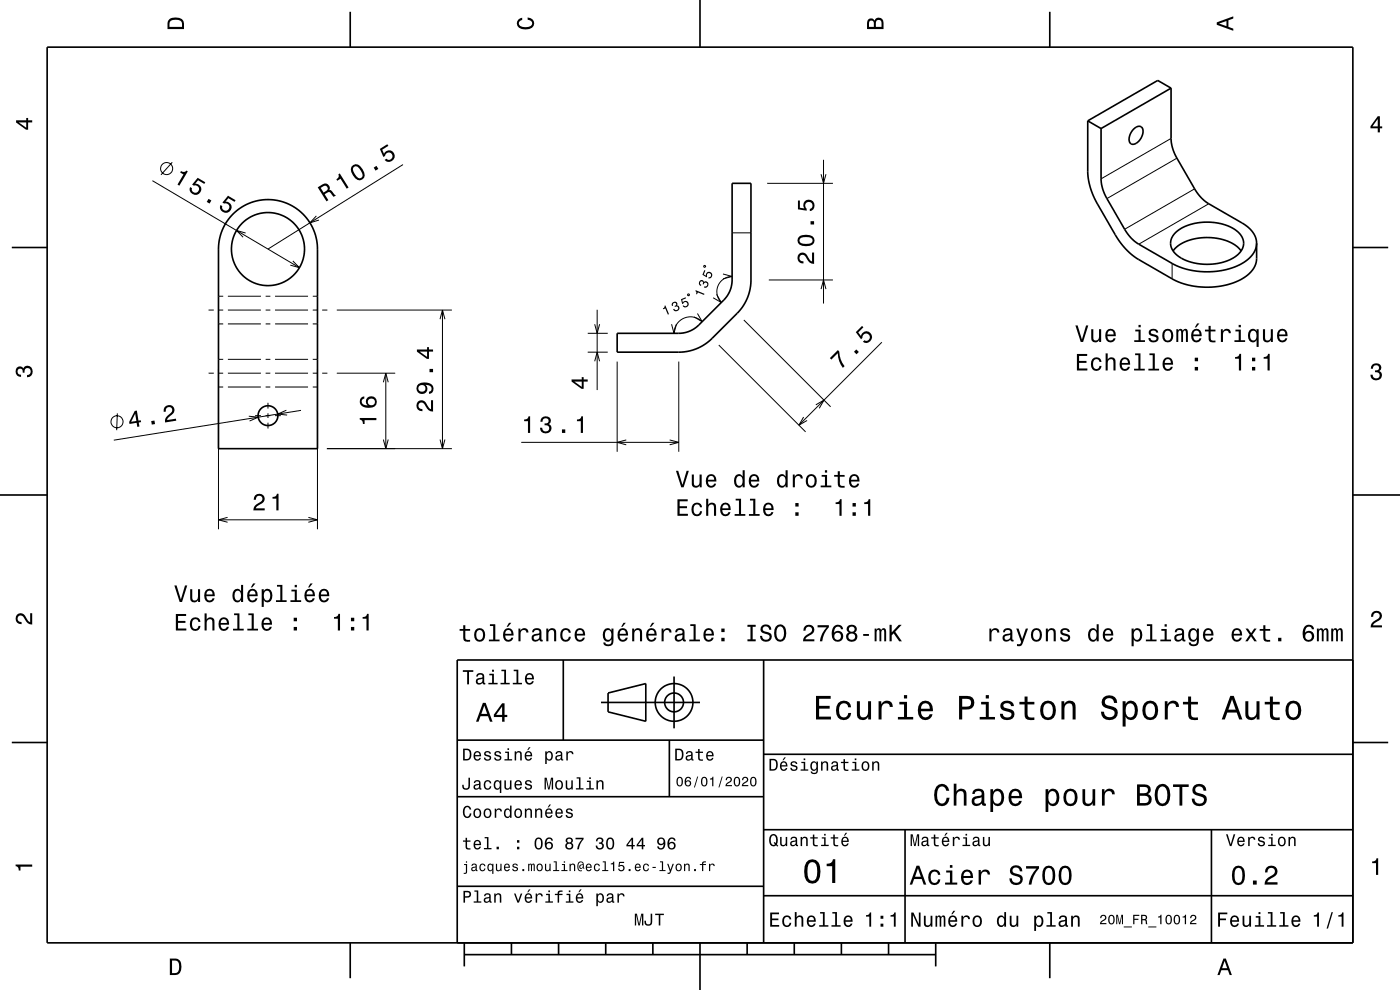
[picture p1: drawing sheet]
<svg xmlns="http://www.w3.org/2000/svg" width="297mm" height="210mm" viewBox="0 0 297 210" stroke-linecap="round" stroke-linejoin="round" font-family="sans-serif">
<g fill="none" stroke="#000" stroke-width=".21">
<path d="M32.3 38.3l31.2 18.5M36.5 34.4l-2.3 2.7M85.5 34.9l-28.6 17.9M162.8 38.9h13.9M174.2 37l.5 1.9 .5-1.9M174.7 33.9v30.5M248.4 29.4l-14.8 8.5M249.7 33.6l-14.9 8.5M52.1 49.4l-1.9-.5 1.4 1.4M62.1 55.4l1.4 1.4-1.9-.6M67.1 45.8l-1.3 1.5 1.9-.6M149.3 56.4l.3-.1v.3l-.3 .1z"/>
<path d="M153.4 58.1l1.9 .5-1.9 .6M155.3 58.6a3.2 3.2 0 0 0-3 2 3.2 3.2 0 0 0 .7 3.6M155.3 49.4h4M163.1 59.4h13.6M248.7 55.9v3.2M253.4 40.1l-14.8 8.5M256.4 43.2l-14.8 8.6M44.2 79.2h1.1M44.2 65.8h1.1M46.3 78.2v34.1M46.3 79.2h1M46.3 65.8h1"/>
<path d="M46.3 62.8h1M46.3 76.2h1M46.3 68.7h1M48.3 79.2h7.1M48.3 65.8h7.1M48.3 62.8h7.1M48.3 76.2h7.1M48.3 68.7h7.1M56.3 79.2h1.1M56.3 65.8h1.1M56.3 62.8h1.1M56.3 76.2h1.1"/>
<path d="M56.3 68.7h1.1M58.3 79.2h7M58.3 65.8h7M58.3 62.8h7M58.3 76.2h7M58.3 68.7h7M66.4 79.2h.9M66.4 65.8h.9M66.4 62.8h.9M66.4 76.2h.9M66.4 68.7h.9M67.3 78.2v34.1"/>
<path d="M68.4 79.2h1M68.4 65.8h1M71.4 79.2h12.4M71.4 65.8h24.5M81.8 79.2v16M93.4 67.7l.5-1.9 .5 1.9M93.9 65.8v29.4M124.7 74.7h4.2M124.7 70.7h4.2M126.2 76.6l.5-1.9 .5 1.9M126.2 68.8l.5 1.9 .5-1.9M126.7 65.7v17"/>
<path d="M130.9 76.7v19.1M142.5 68.8l.5 1.9 .5-1.9M144 76.7v19.1M145.9 62.4h.3v.3h-.3zM148 66.5l1 1.7-1.8-1M149 68.2a3.5 3.5 0 0 0-3.9-.7 3.5 3.5 0 0 0-2.1 3.2M152 62.4l1 1.8-1.7-1M152.5 73.2l18.4 18.4M157.8 67.9l18.4 18.4M174.2 61.3l.5-1.9 .5 1.9M187.1 72.6l-17.6 17.6M24.9 87.7l-.1 3.5"/>
<path d="M46.3 82.1h1M48.3 82.1h7.1M52.8 88.3l2 .2-1.9 .8M54.1 88.2h1.3M56.3 82.1h1.1M56.3 88.2h1.1M56.9 85.4v1.3M56.9 87.7v1M56.9 89.7v1.2M58.3 82.1h7M58.3 88.2h1.3M60.7 87l-1.8 .8 2 .2"/>
<path d="M63.9 87.1l-39.8 6.3M66.4 82.1h.9M69.3 95.2h26.6M81.3 93.2l.5 2 .6-2M81.3 81.1l.5-1.9 .6 1.9M93.4 93.2l.5 2 .5-2M110.6 93.8h33.4M132.9 93.3l-2 .5 2 .6M142.1 93.3l1.9 .5-1.9 .6M170.5 88.5l-1 1.7 1.7-1M173.1 85.9l1.7-1-1 1.7M46.3 110.3h21"/>
<path d="M48.3 109.7l-2 .6 2 .5M65.4 109.7l1.9 .6-1.9 .5"/>
<circle cx="35.4" cy="35.8" r="1.28"/>
<circle cx="24.8" cy="89.5" r="1.28"/>
</g>
<g fill="none" stroke="#000" stroke-width=".35">
<path d="M10 10h277v190h-277zM74.3 2.5v7.5M148.5 0v10M222.7 2.5v7.5M248.4 18.7v10.7a8.6 8.6 0 0 0 1.3 4.2l3.7 6.5a8.7 8.7 0 0 0 3 3.1l7.9 4.6a4.8 4.8 0 0 1 2.3 3.8M248.4 18.7l-2.8-1.6-14.8 8.5M248.4 18.7l-14.8 8.6M155.3 38.9h4v20.5a10 10 0 0 1-2.9 7.1l-5.3 5.3a10 10 0 0 1-7.1 2.9h-13.1v-4h13.1a6 6 0 0 0 4.2-1.8l5.4-5.3a6 6 0 0 0 1.7-4.2zM230.8 25.6v11.1l.5 3.1 1.3 3.2 4.1 7 1.1 1.6 1.5 1.7 2 1.6 7.5 4.3 1.6 .8 1.8 .5 3.4 .4 3.2-.2 3.2-.8 2.3-1.3a4.8 4.8 0 0 0 2.3-3.7v-3.3M230.8 25.6l2.8 1.7M233.6 27.3v10.6a8.7 8.7 0 0 0 1.2 4.2l3.8 6.5a8.7 8.7 0 0 0 3 3.2l7.8 4.5 1.9 .7 2.1 .4 2.7 .3 3.2-.3 2.9-.9 2.1-1.2a4.8 4.8 0 0 0 2.3-3.7M240.5 27.4l.2-.2a1.04 1.04 0 0 1 1.4-.3 1.04 1.04 0 0 1 .3 1.4 2.54 2.54 0 0 1-2.3 2.3 1.64 1.64 0 0 1-.2-2.4z"/>
<path d="M2.5 52.5h7.5M49.4 45.4a10.5 10.5 0 0 1 11.5-2.3 10.5 10.5 0 0 1 6.4 9.7v42.4h-21v-42.4a10.5 10.5 0 0 1 3.1-7.4zM248.9 53.2a9.5 9.5 0 0 1 8.5-2.8l.7 .1a7.8 7.8 0 0 1 5.2 2.7M249.4 49.3a11.3 11.3 0 0 1 10.7-1.5 4.7 4.7 0 0 1 3.7 3.8 4.7 4.7 0 0 1-3.8 3.8l-2.5 .6h-3a7 7 0 0 1-6-3.5 2.93 2.93 0 0 1 .9-3.2zM287 52.5h7.5M0 105h10M287 105h10M119.5 140v17M162 140v60M287 140h-190v60M2.5 157.5h7.5M97 157h65"/>
<path d="M127.5 149h21M129 147l8-2v8l-8-2zM142 157v12M143 143.5v11M287 157.5h7.5M97 169h65M162 176h125M162 160h125M192 176v24M257 176v24M97 188h65M162 190h125"/>
<path d="M74.3 200v7.5M98.5 202.5h100M98.5 200v5M108.5 200v2.5M118.5 200v2.5M128.5 200v2.5M138.5 200v2.5M148.5 200v10M158.5 200v2.5M168.5 200v2.5M178.5 200v2.5M188.5 200v2.5"/>
<path d="M198.5 200v5M222.7 200v7.5"/>
<circle cx="56.8" cy="52.8" r="7.7"/>
<circle cx="56.8" cy="88.2" r="2.1"/>
<circle cx="143" cy="149" r="2"/>
<circle cx="143" cy="149" r="4"/>
</g>
<g fill="#000">
<path d="M36 4a2.18 2.18 0 0 0-.5 2.2h3.5v-1.2a1.43 1.43 0 0 0-1.7-1.3zM36.3 4.4a2.15 2.15 0 0 1 2.2 .3l.1 1h-2.6v-1z" fill-rule="evenodd"/>
<path d="M109.9 4.2l.9-.4v.4a.7 .7 0 0 0-.7 .5 .7 .7 0 0 0 .3 .8 1.7 1.7 0 0 0 2.5-.5 .9 .9 0 0 0-1-.8v-.5a1.24 1.24 0 0 1 1.4 1.1 1.24 1.24 0 0 1-1 1.4 2.22 2.22 0 0 1-2.5-.7l-.2-.5z" fill-rule="evenodd"/>
<path d="M184.2 4.2l-.3 .7v1.3h3.5v-1.3a.98 .98 0 0 0-.7-1.1 .98 .98 0 0 0-1.2 .6 .84 .84 0 0 0-1.3-.2zM184.5 4.5a.54 .54 0 0 1 .6-.1 .54 .54 0 0 1 .3 .6v.7h-1zM185.9 4.4a.62 .62 0 0 1 .8-.1 .62 .62 0 0 1 .3 .6v.8h-1.2z" fill-rule="evenodd"/>
<path d="M258.1 4.7v.6l3.5 1.2v-.4l-1-.4v-1.4l1-.4v-.4zM258.6 5l1.6-.5v1z" fill-rule="evenodd"/>
<path d="M3.4 25.5v.5l2.1 1.5h.5v-1.5h.8v-.5h-.8v-.5h-.4v.5zM4 26h1.6v1.1z" fill-rule="evenodd"/>
<path d="M38.4 36.3l-.2 .3 .7 .4-1.2 2.2 .3 .2 1.8-3-.3-.2a.77 .77 0 0 1-1.1 .1zM41.9 37.7l-1.1 1.5 .3 .2a.8 .8 0 0 1 1.2 .4 .8 .8 0 0 1-.7 1 .8 .8 0 0 1-.9-.9l-.4-.2a1.21 1.21 0 0 0 .8 1.6 1.21 1.21 0 0 0 1.5-.9 1.21 1.21 0 0 0-1.2-1.4l.6-.8 1.3 .8 .2-.3zM44.2 42.2l-.3 .6 .6 .4 .3-.7zM48.4 41.5l-1.2 1.5 .3 .2a.79 .79 0 0 1 1.1 .4 .79 .79 0 0 1-.5 1 .79 .79 0 0 1-1-.6l.1-.3-.4-.2a1.21 1.21 0 0 0 .7 1.7 1.21 1.21 0 0 0 1.6-1 1.21 1.21 0 0 0-1.3-1.4l.6-.8 1.4 .8 .2-.3z" fill-rule="evenodd"/>
<path d="M292.3 24.7l-1.6 2.1v.4h1.6v.9h.4v-.9h.5v-.4h-.5v-2.1zM292.3 25.2v1.6h-1.1z" fill-rule="evenodd"/>
<path d="M67.4 39.7l1.9 3 .4-.2-.8-1.3a.85 .85 0 0 1 1.3-.2l.6 .8 .4-.3-1-1.1-.4-.1a.97 .97 0 0 0-.2-1.2 .97 .97 0 0 0-1.2 0zM68 39.9a1.09 1.09 0 0 1 1.2-.4 .6 .6 0 0 1 .3 .6 .6 .6 0 0 1-.4 .5l-.5 .2z" fill-rule="evenodd"/>
<path d="M71.8 37a.77 .77 0 0 1-.4 1l.1 .3 .7-.4 1.4 2.1 .3-.2-1.8-3zM74.5 35.4a2.44 2.44 0 0 0 1.9 2.9 1.13 1.13 0 0 0 .9-1.7 2.3 2.3 0 0 0-1.9-1.8l-.5 .2zM75.2 35.4l.3-.1a2.38 2.38 0 0 1 1.4 2.2l-.6 .3a2.37 2.37 0 0 1-1.4-2.2zM79.3 35.6l.4 .6 .6-.4-.4-.6zM80.6 31.6l.7 1.7 .4-.2a.8 .8 0 0 1 .9-.9 .8 .8 0 0 1 .6 1.1 .8 .8 0 0 1-1.2 .4l-.4 .2a1.21 1.21 0 0 0 1.8 .1 1.21 1.21 0 0 0-.2-1.8 1.21 1.21 0 0 0-1.7 .4l-.4-.8 1.3-.9-.2-.3z" fill-rule="evenodd"/>
<path d="M169.5 53.9a1.2 1.2 0 0 0-.2 1.3 1.2 1.2 0 0 0 1.1 .7v-.5a.71 .71 0 0 1-.8-.5 .71 .71 0 0 1 .5-.8 .71 .71 0 0 1 .9 .5 1.8 1.8 0 0 0 1.7 1.4v-2.4h-.4v1.9a2.2 2.2 0 0 1-1.2-1.5 1.1 1.1 0 0 0-1.6-.1zM169.6 50.1a1.13 1.13 0 0 0-.4 1.2 1.13 1.13 0 0 0 1 .8 2.29 2.29 0 0 0 2.5-.6 1.14 1.14 0 0 0-.9-1.6 2.86 2.86 0 0 0-2.2 .2zM169.7 50.7a2.37 2.37 0 0 1 2.6 0v.6a2.38 2.38 0 0 1-2.6 0zM172 46.9v.7h.7v-.7zM169.3 42.5v1.9l1.8 .3v-.4a.79 .79 0 0 1-.2-1.2 .79 .79 0 0 1 1.2 0 .79 .79 0 0 1-.1 1.1l-.2 .1v.5a1.21 1.21 0 0 0 1-1.5 1.21 1.21 0 0 0-1.6-.8 1.21 1.21 0 0 0-.6 1.7l-.9-.1v-1.6z" fill-rule="evenodd"/>
<path d="M141 64.9l-.1 .3-.3 .2 .1 .2 .4-.2 .6 1.3 .2-.1-.8-1.8zM142.7 64.2l-.2 .4 .1 .3 .2-.1a.35 .35 0 0 1 0-.5 .35 .35 0 0 1 .5 0 .35 .35 0 0 1 0 .5l-.2 .1 .1 .2a.43 .43 0 0 1 .6 .1 .43 .43 0 0 1-.2 .6 .43 .43 0 0 1-.6-.3l-.2 .1a.66 .66 0 0 0 1.1 .3 .66 .66 0 0 0-.3-1.1 .55 .55 0 0 0-.2-.8 .55 .55 0 0 0-.7 .2zM144.5 63.5l.2 1 .2-.1a.46 .46 0 0 1 .6-.4 .46 .46 0 0 1 .3 .7 .46 .46 0 0 1-.7 .1l-.3 .1a.69 .69 0 0 0 1 .2 .69 .69 0 0 0 .1-1 .69 .69 0 0 0-1 0l-.2-.5 .8-.3v-.2z" fill-rule="evenodd"/>
<path d="M147.6 61.6l.1 .8 .2 .1 .1-.5 1.4 .6 .1-.3zM148.5 59.6a.63 .63 0 0 0 .2 1.1l.1-.3a.35 .35 0 0 1-.4-.3 .35 .35 0 0 1 .4-.4 .35 .35 0 0 1 .3 .3v.3l.2 .1a.42 .42 0 0 1 .5-.4 .42 .42 0 0 1 .3 .6 .42 .42 0 0 1-.7 .1l-.1 .3a.66 .66 0 0 0 1-.6 .66 .66 0 0 0-1-.6 .49 .49 0 0 0-.3-.4 .49 .49 0 0 0-.5 .2zM149.4 57.3l-.4 1 .9 .5 .1-.2a.45 .45 0 0 1 .2-.7 .45 .45 0 0 1 .6 .3 .45 .45 0 0 1-.4 .6l-.1 .2a.69 .69 0 0 0 .8-.5 .69 .69 0 0 0-.7-.8 .69 .69 0 0 0-.6 .8l-.5-.3 .3-.8z" fill-rule="evenodd"/>
<path d="M176 76l.4 .3 1.3-1.4a5.2 5.2 0 0 0 1.1 3.1l.4-.3a5.2 5.2 0 0 1-1.2-3.1l-.3-.3zM181.2 74.6l.5 .5 .5-.4-.5-.6zM182.9 69.1l-1.3 1.4 1.1 1.5 .3-.3a.8 .8 0 0 1 .7-1.1 .8 .8 0 0 1 .8 1 .8 .8 0 0 1-1.1 .6l-.3 .3a1.21 1.21 0 0 0 1.8-.3 1.21 1.21 0 0 0-.6-1.8 1.21 1.21 0 0 0-1.7 .9l-.5-.8 1.1-1.1z" fill-rule="evenodd"/>
<path d="M228.5 75.1v3.5h2.2v-.4h-1.8v-1.2h1.6v-.4h-1.6v-1.1h1.7v-.4zM231.7 76.2a1.53 1.53 0 0 0 .9 2.5 1.06 1.06 0 0 0 1.1-1.1h-.4a.67 .67 0 0 1-.7 .7 .67 .67 0 0 1-.7-.6 1.11 1.11 0 0 1 .7-1.5 .59 .59 0 0 1 .6 .6h.5a1.09 1.09 0 0 0-.8-1 1.09 1.09 0 0 0-1.2 .4zM234.5 75v3.6h.5v-1.6a.63 .63 0 0 1 .4-.8 .63 .63 0 0 1 .8 .4v2h.5v-1.8a.88 .88 0 0 0-.6-1 .88 .88 0 0 0-1.1 .5v-1.3zM237.8 76.2a1.54 1.54 0 0 0 .8 2.5 1.07 1.07 0 0 0 1.1-.9h-.4l-.3 .4-.3 .1a.76 .76 0 0 1-.7-.9h1.7a1.17 1.17 0 0 0-.4-1.4 1.17 1.17 0 0 0-1.5 .2zM238.2 76.4a.66 .66 0 0 1 .8-.2 .66 .66 0 0 1 .3 .8h-1.3zM240.8 75v.3h.7v2.9h-.9v.4h2.3v-.4h-1v-3.2zM243.8 75v.3h.7v2.9h-.9v.4h2.3v-.4h-.9v-3.2zM246.9 76.2a1.54 1.54 0 0 0 .8 2.5 1.07 1.07 0 0 0 1.1-.9h-.4l-.3 .4-.3 .1a.76 .76 0 0 1-.7-.9h1.8a1.17 1.17 0 0 0-.5-1.4 1.17 1.17 0 0 0-1.5 .2zM247.3 76.4a.66 .66 0 0 1 .8-.2 .66 .66 0 0 1 .3 .8h-1.3zM253.5 77.8v.8h.7v-.8zM253.5 75.9v.7h.7v-.7z" fill-rule="evenodd"/>
<path d="M228.1 69l1.2 3.5h.5l1.1-3.5h-.5l-.9 3-.9-3zM231.5 69.8v1.8a.89 .89 0 0 0 .6 1 .89 .89 0 0 0 1.1-.5v.4h.4v-2.7h-.4v1.6a.65 .65 0 0 1-.4 .8 .65 .65 0 0 1-.8-.3l-.1-2.1zM234.8 70.1a1.54 1.54 0 0 0 .8 2.5 1.07 1.07 0 0 0 1.1-.8h-.5l-.2 .3-.4 .1a.76 .76 0 0 1-.7-.9h1.8a1.16 1.16 0 0 0-.5-1.4 1.16 1.16 0 0 0-1.4 .2zM235.1 70.3a.66 .66 0 0 1 .8-.1 .66 .66 0 0 1 .4 .7h-1.4zM240.8 69.9v.4h.7v1.9h-.9v.3h2.3v-.3h-.9v-2.3zM241.5 68.9v.5h.5v-.5zM243.9 70a.75 .75 0 0 0-.2 .8 .75 .75 0 0 0 .7 .5l.9 .3a.63 .63 0 0 1-.6 .7 .63 .63 0 0 1-.6-.6h-.5a1.07 1.07 0 0 0 1.2 .9 1.07 1.07 0 0 0 .9-1.2l-.4-.3-1.1-.4a.54 .54 0 0 1 .4-.6 .54 .54 0 0 1 .7 .5h.4a1.03 1.03 0 0 0-.7-.9 1.03 1.03 0 0 0-1.1 .3zM246.9 70.1a1.53 1.53 0 0 0 .8 2.5 1.48 1.48 0 0 0 1.2-1.4 1.48 1.48 0 0 0-1.2-1.5l-.5 .1zM247.2 70.4a.67 .67 0 0 1 .7-.2 .67 .67 0 0 1 .5 .5 1.11 1.11 0 0 1-.7 1.5 1.17 1.17 0 0 1-.5-1.8zM249.6 69.8v2.7h.4v-1.8a.49 .49 0 0 1 .3-.6l.3 .3v2.1h.4v-2l.3-.4 .2 .1 .1 .4v1.9h.4v-1.8a.69 .69 0 0 0-.5-1l-.6 .4-.2-.3-.3-.1-.5 .4v-.3zM254 68.6l-.5 .9h.3l.7-.9zM253 70.1a1.54 1.54 0 0 0 .8 2.5 1.07 1.07 0 0 0 1.1-.8h-.5l-.2 .3-.4 .1a.76 .76 0 0 1-.6-.9h1.7a1.17 1.17 0 0 0-.5-1.4 1.17 1.17 0 0 0-1.4 .2zM253.3 70.3a.66 .66 0 0 1 .8-.1 .66 .66 0 0 1 .4 .7h-1.3zM256.4 69.1v.8h-.8v.4h.8v1.8a1.05 1.05 0 0 0 1.5 .5v-.4a.68 .68 0 0 1-1-.3l-.1-1.6h1.1v-.4h-1.1v-.8zM259 69.8v2.7h.4v-1.5a.66 .66 0 0 1 .4-.8 .66 .66 0 0 1 .8 .2l.1 .3h.4a.89 .89 0 0 0-.7-.9 .89 .89 0 0 0-1 .5v-.5zM262.1 69.9v.4h.7v1.9h-.9v.3h2.2v-.3h-.9v-2.3zM262.8 68.9v.5h.4v-.5zM265 70.1a1.57 1.57 0 0 0 .8 2.5l.4-.1 .4-.4v1.5h.4v-3.8h-.4v.4l-.2-.2a.87 .87 0 0 0-1.4 .1zM265.4 70.4a.62 .62 0 0 1 .7-.2 .62 .62 0 0 1 .4 .5 1.12 1.12 0 0 1-.6 1.5 1.19 1.19 0 0 1-.5-1.8zM267.9 69.8v1.8a.89 .89 0 0 0 .6 1 .89 .89 0 0 0 1.1-.5v.4h.4v-2.7h-.4v1.6a.65 .65 0 0 1-.4 .8 .65 .65 0 0 1-.8-.3v-2.1zM271.2 70.1a1.54 1.54 0 0 0 .8 2.5 1.06 1.06 0 0 0 1.1-.8h-.4l-.3 .3-.3 .1a.76 .76 0 0 1-.7-.9h1.7a1.16 1.16 0 0 0-.4-1.4 1.16 1.16 0 0 0-1.5 .2zM271.6 70.3a.66 .66 0 0 1 .8-.1 .66 .66 0 0 1 .3 .7h-1.3z" fill-rule="evenodd"/>
<path d="M262 75.7v.4h.8v2.5h.5v-3.5h-.4a.77 .77 0 0 1-.9 .6zM265.6 77.8v.8h.7v-.8zM265.6 75.9v.7h.7v-.7zM268.1 75.7v.4h.8v2.5h.5v-3.5h-.4a.78 .78 0 0 1-.9 .6z" fill-rule="evenodd"/>
<path d="M291.1 77.4a1.08 1.08 0 0 1 1.4-.2 1.08 1.08 0 0 1 .4 1.2l-.3 .3a1.06 1.06 0 0 1 .5 1.3 1.06 1.06 0 0 1-1.2 .7 1.1 1.1 0 0 1-1.2-1.2h.5a.71 .71 0 0 0 1 .8 .71 .71 0 0 0 .1-1.3h-.6v-.4a.61 .61 0 0 0 .8-.3 .61 .61 0 0 0-.2-.8 .61 .61 0 0 0-.9 .2l-.1 .5h-.5z" fill-rule="evenodd"/>
<path d="M3.6 78a.86 .86 0 0 1 1.4 .2 1.06 1.06 0 0 1 1.2-.6 1.06 1.06 0 0 1 .7 1.2 1.1 1.1 0 0 1-1.2 1.2v-.4a.71 .71 0 0 0 .8-1 .71 .71 0 0 0-1.3-.1v.6h-.4a.61 .61 0 0 0-.3-.8 .61 .61 0 0 0-.8 .2 .61 .61 0 0 0 .2 .8l.6 .2v.4a1.15 1.15 0 0 1-1.2-.6 1.15 1.15 0 0 1 .3-1.3z" fill-rule="evenodd"/>
<path d="M28.6 87.2l-1.2 2.3 .1 .4 1.5-.2 .1 .9 .5-.1-.2-.9 .5-.1v-.4l-.5 .1-.4-2.1zM28.7 87.7l.2 1.6-1.1 .2zM32.1 89.3l.1 .8 .7-.1-.1-.8zM34.9 86.4l-.2 1 .5-.1a.7 .7 0 0 1 .4-.9 .7 .7 0 0 1 .9 .4 .7 .7 0 0 1-.4 .9 1.81 1.81 0 0 0-1.1 1.9l2.4-.4-.1-.4-1.9 .3a2.26 2.26 0 0 1 1.3-1.4 1.13 1.13 0 0 0-.1-1.6 1.13 1.13 0 0 0-1.7 .3z" fill-rule="evenodd"/>
<path d="M76.3 88.7v.3a.77 .77 0 0 1 .7 .9h.4v-.8h2.4v-.4zM76.6 84.4a1.33 1.33 0 0 0-.1 1.5 1.33 1.33 0 0 0 1.3 .6 1.63 1.63 0 0 0 2.1-1.3 1.15 1.15 0 0 0-1.5-1.1 1.15 1.15 0 0 0-.4 1.9 1.02 1.02 0 0 1-1.3-.8 .58 .58 0 0 1 .6-.6v-.5zM78 85.3a.75 .75 0 0 1 1.5 0 .75 .75 0 0 1-1.5 0z" fill-rule="evenodd"/>
<path d="M88.6 85.2a1.2 1.2 0 0 0-.2 1.4 1.2 1.2 0 0 0 1.2 .6v-.4a.7 .7 0 0 1-.8-.6 .7 .7 0 0 1 .5-.8 .7 .7 0 0 1 .8 .5 1.8 1.8 0 0 0 1.8 1.4v-2.4h-.5v1.9a2.23 2.23 0 0 1-1.1-1.5 1.11 1.11 0 0 0-1.7-.1zM88.8 81.5a1.17 1.17 0 0 0-.3 1.6 1.17 1.17 0 0 0 1.7 .2 1.17 1.17 0 0 0 .1-1.7 1.02 1.02 0 0 1 1.3 .9 .56 .56 0 0 1-.6 .6v.4a1.18 1.18 0 0 0 1-1.2 1.18 1.18 0 0 0-1.2-1.1 2.87 2.87 0 0 0-2 .3zM88.8 82.3a.74 .74 0 0 1 1.4 0 .74 .74 0 0 1-1.4 0zM91.1 78.3v.7h.8v-.7zM88.4 74.1v.5l2.2 1.5h.4v-1.5h.9v-.5h-.9v-.5h-.4v.5zM89 74.6h1.6v1.1z" fill-rule="evenodd"/>
<path d="M111.2 89v.3h.8v2.5h.5v-3.5h-.4a.77 .77 0 0 1-.9 .7zM114.9 88.6l-.3 .9h.5a.62 .62 0 0 1 .3-.8 .62 .62 0 0 1 .8 .3 .62 .62 0 0 1-.2 .8h-.5v.4a.72 .72 0 0 1 1 .5 .72 .72 0 0 1-.5 .9 .72 .72 0 0 1-.9-.5l-.1-.4h-.4a1.18 1.18 0 0 0 1.5 1.2 1.18 1.18 0 0 0 .6-1.8l-.3-.1a.91 .91 0 0 0 .4-1.2 .91 .91 0 0 0-1.1-.5zM119.2 91.1v.7h.7v-.7zM122.4 89v.3h.8v2.5h.5v-3.5h-.4a.77 .77 0 0 1-.9 .7z" fill-rule="evenodd"/>
<path d="M121.3 80.5v.4l2.1 1.6h.4v-1.6h.9v-.4h-.9v-.5h-.4v.5zM121.8 80.9h1.6v1.2z" fill-rule="evenodd"/>
<path d="M143.4 99.9l1.1 3.5h.5l1.1-3.5h-.4l-.9 2.9-.9-2.9zM146.8 100.7v1.7a.89 .89 0 0 0 .6 1 .89 .89 0 0 0 1-.4v.4h.5v-2.7h-.5v1.5a.65 .65 0 0 1-.4 .8 .65 .65 0 0 1-.8-.3v-2zM150 100.9a1.54 1.54 0 0 0 .8 2.6 1.06 1.06 0 0 0 1.1-.9h-.4l-.2 .3-.4 .2a.75 .75 0 0 1-.7-1h1.8a1.16 1.16 0 0 0-.5-1.3 1.16 1.16 0 0 0-1.5 .1zM150.4 101.2a.66 .66 0 0 1 .8-.2 .66 .66 0 0 1 .3 .8h-1.3zM156 100.9a1.57 1.57 0 0 0 .8 2.6l.4-.2 .3-.4v.5h.5v-3.7h-.5v1.4a.89 .89 0 0 0-1.5-.2zM156.4 101.2a.62 .62 0 0 1 .6-.2 .62 .62 0 0 1 .5 .6 1.11 1.11 0 0 1-.7 1.5 1.19 1.19 0 0 1-.4-1.9zM159.1 100.9a1.54 1.54 0 0 0 .8 2.6 1.06 1.06 0 0 0 1.1-.9h-.4l-.2 .3-.4 .2a.75 .75 0 0 1-.7-1h1.8a1.17 1.17 0 0 0-.5-1.3 1.17 1.17 0 0 0-1.5 .1zM159.5 101.2a.66 .66 0 0 1 .8-.2 .66 .66 0 0 1 .3 .8h-1.3zM165.1 100.9a1.57 1.57 0 0 0 .8 2.6l.4-.2 .4-.4v.5h.4v-3.7h-.4v1.4a.89 .89 0 0 0-1.6-.2zM165.5 101.2a.62 .62 0 0 1 .6-.2 .62 .62 0 0 1 .5 .6 1.11 1.11 0 0 1-.6 1.5 1.19 1.19 0 0 1-.5-1.9zM168.2 100.7v2.7h.4v-1.6a.67 .67 0 0 1 .4-.8 .67 .67 0 0 1 .8 .3l.1 .2h.4a.89 .89 0 0 0-.7-.9 .89 .89 0 0 0-1 .5v-.4zM171.2 100.9a1.53 1.53 0 0 0 .9 2.6 1.48 1.48 0 0 0 1.2-1.5 1.48 1.48 0 0 0-1.2-1.4l-.5 .1zM171.6 101.2a.67 .67 0 0 1 .7-.2 .67 .67 0 0 1 .5 .6 1.11 1.11 0 0 1-.7 1.5 1.17 1.17 0 0 1-.5-1.9zM174.3 100.7v.4h.7v1.9h-.9v.4h2.3v-.4h-.9v-2.3zM175 99.7v.6h.5v-.6zM177.7 100v.7h-.7v.4h.7l.1 1.8a1.04 1.04 0 0 0 1.4 .5v-.3a.68 .68 0 0 1-1-.4v-1.6h1v-.4h-1v-.7zM180.4 100.9a1.54 1.54 0 0 0 .8 2.6 1.05 1.05 0 0 0 1.1-.9h-.5l-.2 .3-.3 .2a.75 .75 0 0 1-.7-1h1.7a1.16 1.16 0 0 0-.5-1.3 1.16 1.16 0 0 0-1.4 .1zM180.7 101.2a.66 .66 0 0 1 .8-.2 .66 .66 0 0 1 .4 .8h-1.3z" fill-rule="evenodd"/>
<path d="M54.1 105.1l-.3 .9h.5a.71 .71 0 0 1 .5-.8 .71 .71 0 0 1 .9 .5 .71 .71 0 0 1-.5 .8 1.8 1.8 0 0 0-1.4 1.8h2.4v-.5h-1.9a2.22 2.22 0 0 1 1.4-1.1 1.13 1.13 0 0 0 .1-1.7 1.13 1.13 0 0 0-1.7 .1zM57.8 105.4v.4h.8v2.5h.5v-3.6h-.4a.78 .78 0 0 1-.9 .7z" fill-rule="evenodd"/>
<path d="M143.7 105.9v3.5h2.2v-.4h-1.7v-1.2h1.5v-.4h-1.5v-1.1h1.7v-.4zM147 107a1.52 1.52 0 0 0 .8 2.5 1.05 1.05 0 0 0 1.1-1.1h-.4a.67 .67 0 0 1-.6 .7 .67 .67 0 0 1-.7-.6 1.12 1.12 0 0 1 .6-1.5 .6 .6 0 0 1 .7 .6h.4a1.09 1.09 0 0 0-.7-1 1.09 1.09 0 0 0-1.2 .4zM149.8 105.8v3.6h.5v-1.5a.63 .63 0 0 1 .3-.8 .63 .63 0 0 1 .8 .3l.1 2h.4v-1.8a.88 .88 0 0 0-.6-.9 .88 .88 0 0 0-1 .4v-1.3zM153.1 107a1.54 1.54 0 0 0 .8 2.5 1.06 1.06 0 0 0 1.1-.9h-.5l-.2 .4-.4 .1a.75 .75 0 0 1-.7-.9h1.8a1.17 1.17 0 0 0-.5-1.4 1.17 1.17 0 0 0-1.4 .2zM153.4 107.2a.66 .66 0 0 1 .8-.1 .66 .66 0 0 1 .3 .7h-1.3zM156.1 105.8v.4h.7v2.8h-1v.4h2.3v-.4h-.9v-3.2zM159.1 105.8v.4h.7v2.8h-.9v.4h2.2v-.4h-.9v-3.2zM162.2 107a1.54 1.54 0 0 0 .8 2.5 1.06 1.06 0 0 0 1.1-.9h-.5l-.2 .4-.4 .1a.76 .76 0 0 1-.7-.9h1.8a1.17 1.17 0 0 0-.5-1.4 1.17 1.17 0 0 0-1.4 .2zM162.5 107.2a.66 .66 0 0 1 .8-.1 .66 .66 0 0 1 .4 .7h-1.4zM168.7 108.7v.7h.7v-.7zM168.7 106.7v.8h.7v-.8z" fill-rule="evenodd"/>
<path d="M177.3 106.6v.3h.8v2.5h.4v-3.5h-.3a.77 .77 0 0 1-.9 .7zM180.9 108.7v.7h.7v-.7zM180.9 106.7v.8h.7v-.8zM183.3 106.6v.3h.9v2.5h.4v-3.5h-.3a.77 .77 0 0 1-1 .7z" fill-rule="evenodd"/>
<path d="M3.6 130.4a1.22 1.22 0 0 1 2 .7l.4 .6 .4 .3v-1.9h.4v2.4a1.8 1.8 0 0 1-1.7-1.4 .71 .71 0 0 0-.9-.5 .71 .71 0 0 0-.5 .8 .71 .71 0 0 0 .9 .5v.5a1.18 1.18 0 0 1-1.2-.7 1.18 1.18 0 0 1 .2-1.3z" fill-rule="evenodd"/>
<path d="M37.3 130.2v3.5h2.2v-.4h-1.7v-1.2h1.5v-.4h-1.5v-1h1.7v-.5zM40.6 131.3a1.53 1.53 0 0 0 .8 2.5 1.06 1.06 0 0 0 1.1-1h-.4a.67 .67 0 0 1-.6 .6 .67 .67 0 0 1-.7-.6 1.12 1.12 0 0 1 .6-1.5 .59 .59 0 0 1 .7 .6h.4a1.09 1.09 0 0 0-.7-.9 1.09 1.09 0 0 0-1.2 .3zM43.4 130.1v3.6h.4v-1.5a.63 .63 0 0 1 .4-.8 .63 .63 0 0 1 .8 .3l.1 2h.4v-1.7a.88 .88 0 0 0-.6-1 .88 .88 0 0 0-1.1 .4v-1.3zM46.7 131.3a1.54 1.54 0 0 0 .8 2.5 1.06 1.06 0 0 0 1-.8h-.4l-.2 .3-.4 .1a.76 .76 0 0 1-.7-.9h1.8a1.16 1.16 0 0 0-.5-1.4 1.16 1.16 0 0 0-1.4 .2zM47 131.5a.66 .66 0 0 1 .8-.1 .66 .66 0 0 1 .3 .7h-1.3zM49.7 130.1v.4h.7v2.9h-1v.3h2.3v-.3h-.9v-3.3zM52.7 130.1v.4h.7v2.9h-.9v.3h2.2v-.3h-.9v-3.3zM55.8 131.3a1.55 1.55 0 0 0 .8 2.5 1.06 1.06 0 0 0 1.1-.8h-.5l-.2 .3-.4 .1a.76 .76 0 0 1-.7-.9h1.8a1.17 1.17 0 0 0-.5-1.4 1.17 1.17 0 0 0-1.4 .2zM56.1 131.5a.66 .66 0 0 1 .8-.1 .66 .66 0 0 1 .3 .7h-1.3zM62.3 133v.7h.7v-.7zM62.3 131v.8h.7v-.8z" fill-rule="evenodd"/>
<path d="M37 124.2l1.1 3.5h.5l1.1-3.5h-.5l-.8 3-.9-3zM40.3 125v1.8a.89 .89 0 0 0 .7 1 .89 .89 0 0 0 1-.5v.4h.4v-2.7h-.4v1.5a.65 .65 0 0 1-.4 .8 .65 .65 0 0 1-.8-.3v-2zM43.6 125.3a1.54 1.54 0 0 0 .8 2.5 1.06 1.06 0 0 0 1.1-.9h-.4l-.2 .4-.4 .1a.76 .76 0 0 1-.7-.9h1.8a1.16 1.16 0 0 0-.5-1.4 1.16 1.16 0 0 0-1.5 .2zM44 125.5a.66 .66 0 0 1 .8-.1 .66 .66 0 0 1 .3 .7h-1.3zM49.6 125.3a1.58 1.58 0 0 0 .8 2.5l.4-.1 .3-.4v.4h.5v-3.6h-.5v1.3a.9 .9 0 0 0-1.5-.1zM49.9 125.6a.62 .62 0 0 1 .7-.3 .62 .62 0 0 1 .5 .6 1.12 1.12 0 0 1-.7 1.5 1.19 1.19 0 0 1-.5-1.8zM53.7 123.8l-.5 .8h.3l.7-.8zM52.7 125.3a1.54 1.54 0 0 0 .8 2.5 1.05 1.05 0 0 0 1.1-.9h-.4l-.2 .4-.4 .1a.76 .76 0 0 1-.7-.9h1.8a1.16 1.16 0 0 0-.5-1.4 1.16 1.16 0 0 0-1.5 .2zM53.1 125.5a.66 .66 0 0 1 .8-.1 .66 .66 0 0 1 .3 .7h-1.3zM55.5 125v3.7h.5v-1.4a.93 .93 0 0 0 1 .5 .93 .93 0 0 0 .7-.8 1.5 1.5 0 0 0-1-2.1l-.4 .1-.3 .4v-.4zM56.1 125.6a.63 .63 0 0 1 .7-.3 .63 .63 0 0 1 .5 .6 1.13 1.13 0 0 1-.6 1.5 1.19 1.19 0 0 1-.6-1.8zM58.8 124.1v.3h.7v2.9h-1v.4h2.3v-.4h-.9v-3.2zM61.8 125.1v.4h.7v1.8h-.9v.4h2.3v-.4h-.9v-2.2zM62.5 124.1v.5h.5v-.5zM65.8 123.8l-.5 .8h.3l.7-.8zM64.9 125.3a1.54 1.54 0 0 0 .8 2.5 1.06 1.06 0 0 0 1.1-.9h-.5l-.2 .4-.4 .1a.76 .76 0 0 1-.7-.9h1.8a1.17 1.17 0 0 0-.5-1.4 1.17 1.17 0 0 0-1.4 .2zM65.2 125.5a.66 .66 0 0 1 .8-.1 .66 .66 0 0 1 .4 .7h-1.4zM67.9 125.3a1.54 1.54 0 0 0 .8 2.5 1.05 1.05 0 0 0 1.1-.9h-.4l-.3 .4-.3 .1a.76 .76 0 0 1-.7-.9h1.7a1.16 1.16 0 0 0-.4-1.4 1.16 1.16 0 0 0-1.5 .2zM68.3 125.5a.66 .66 0 0 1 .8-.1 .66 .66 0 0 1 .3 .7h-1.3z" fill-rule="evenodd"/>
<path d="M70.9 130.9v.3h.8v2.5h.4v-3.5h-.3a.78 .78 0 0 1-.9 .7zM74.5 133v.7h.6v-.7zM74.5 131v.8h.6v-.8zM76.9 130.9v.3h.8v2.5h.5v-3.5h-.3a.77 .77 0 0 1-1 .7z" fill-rule="evenodd"/>
<path d="M98.3 132.6v.8h-.8v.4h.8v1.8a1.05 1.05 0 0 0 1.4 .5v-.4a.68 .68 0 0 1-1-.3v-1.6h1v-.4h-1v-.8zM100.9 133.6a1.53 1.53 0 0 0 .9 2.5 1.48 1.48 0 0 0 1.1-1.4 1.48 1.48 0 0 0-1.1-1.5l-.5 .1zM101.2 133.9a.67 .67 0 0 1 .7-.2 .67 .67 0 0 1 .5 .5 1.11 1.11 0 0 1-.6 1.5 1.17 1.17 0 0 1-.6-1.8zM103.9 132.4v.4h.7v2.9h-.9v.3h2.3v-.3h-.9v-3.3zM108 132.1l-.5 .9h.3l.7-.9zM107 133.6a1.55 1.55 0 0 0 .8 2.5 1.07 1.07 0 0 0 1.1-.8h-.4l-.3 .3-.3 .1a.76 .76 0 0 1-.7-.9h1.7a1.17 1.17 0 0 0-.4-1.4 1.17 1.17 0 0 0-1.5 .2zM107.4 133.8a.66 .66 0 0 1 .8-.1 .66 .66 0 0 1 .3 .7h-1.3zM110 133.3v2.7h.4v-1.5a.66 .66 0 0 1 .4-.8 .66 .66 0 0 1 .8 .2l.1 .3h.4a.89 .89 0 0 0-.7-.9 .89 .89 0 0 0-1 .5v-.5zM113.1 133.5l-.2 .6h.4a.55 .55 0 0 1 .7-.5 .55 .55 0 0 1 .3 .8h-.2a1 1 0 0 0-1 .2 1 1 0 0 0-.3 1.1 .93 .93 0 0 0 1.7 0l.1 .3h.5v-.3h-.2v-1.6a1.02 1.02 0 0 0-.7-.9 1.02 1.02 0 0 0-1.1 .3zM113.3 135l1.1-.3a.77 .77 0 0 1-.2 .8 .77 .77 0 0 1-.9 .1l-.1-.3zM115.9 133.3v2.7h.4v-1.5a.63 .63 0 0 1 .6-.9 .63 .63 0 0 1 .7 .7v1.7h.4v-1.7a.89 .89 0 0 0-.6-1 .89 .89 0 0 0-1.1 .4v-.4zM119.2 133.6a1.53 1.53 0 0 0 .8 2.5 1.07 1.07 0 0 0 1.1-1h-.4a.67 .67 0 0 1-.7 .6 .67 .67 0 0 1-.7-.6 1.11 1.11 0 0 1 .7-1.5 .59 .59 0 0 1 .7 .6h.4a1.09 1.09 0 0 0-.8-.9 1.09 1.09 0 0 0-1.1 .3zM122.2 133.6a1.55 1.55 0 0 0 .8 2.5 1.07 1.07 0 0 0 1.1-.8h-.5l-.2 .3-.4 .1a.76 .76 0 0 1-.6-.9h1.7a1.17 1.17 0 0 0-.5-1.4 1.17 1.17 0 0 0-1.4 .2zM122.5 133.8a.66 .66 0 0 1 .8-.1 .66 .66 0 0 1 .4 .7h-1.3zM128.2 133.6a1.57 1.57 0 0 0 .7 2.5l.5-.1 .3-.4a.73 .73 0 0 1-.3 1 .73 .73 0 0 1-1-.3h-.4a1.1 1.1 0 0 0 1.2 .8 1.1 1.1 0 0 0 .9-1.2v-2.6h-.4v.5l-.3-.4a.9 .9 0 0 0-1.2 .2zM128.5 133.9a.63 .63 0 0 1 .7-.2 .63 .63 0 0 1 .5 .5 1.11 1.11 0 0 1-.7 1.5 1.2 1.2 0 0 1-.5-1.8zM132.3 132.1l-.5 .9h.3l.7-.9zM131.3 133.6a1.54 1.54 0 0 0 .8 2.5 1.07 1.07 0 0 0 1.1-.8h-.4l-.3 .3-.3 .1a.76 .76 0 0 1-.7-.9h1.7a1.17 1.17 0 0 0-.5-1.4 1.17 1.17 0 0 0-1.4 .2zM131.7 133.8a.66 .66 0 0 1 .7-.1 .66 .66 0 0 1 .4 .7h-1.3zM134.1 133.3v2.7h.5v-1.5a.63 .63 0 0 1 .3-.8 .63 .63 0 0 1 .8 .3l.1 2h.4v-1.7a.89 .89 0 0 0-.6-1 .89 .89 0 0 0-1.1 .4v-.4zM138.3 132.1l-.5 .9h.3l.7-.9zM137.4 133.6a1.55 1.55 0 0 0 .8 2.5 1.07 1.07 0 0 0 1.1-.8h-.5l-.2 .3-.4 .1a.76 .76 0 0 1-.7-.9h1.8a1.17 1.17 0 0 0-.5-1.4 1.17 1.17 0 0 0-1.4 .2zM137.7 133.8a.66 .66 0 0 1 .8-.1 .66 .66 0 0 1 .3 .7h-1.3zM140.3 133.3v2.7h.5v-1.5a.66 .66 0 0 1 .4-.8 .66 .66 0 0 1 .8 .2v.3h.5a.89 .89 0 0 0-.7-.9 .89 .89 0 0 0-1 .5v-.5zM143.5 133.5l-.3 .6h.4a.55 .55 0 0 1 .7-.5 .55 .55 0 0 1 .4 .8h-.2a1 1 0 0 0-1.1 .2 1 1 0 0 0-.2 1.1 .93 .93 0 0 0 1.6 0l.1 .3h.6v-.3h-.3v-1.6a1.02 1.02 0 0 0-.7-.9 1.02 1.02 0 0 0-1 .3zM143.7 135l1.1-.3a.77 .77 0 0 1-.2 .8 .77 .77 0 0 1-.9 .1l-.1-.3zM146.4 132.4v.4h.7v2.9h-.9v.3h2.3v-.3h-.9v-3.3zM149.5 133.6a1.54 1.54 0 0 0 .8 2.5 1.06 1.06 0 0 0 1.1-.8h-.4l-.3 .3-.3 .1a.76 .76 0 0 1-.7-.9h1.8a1.16 1.16 0 0 0-.5-1.4 1.16 1.16 0 0 0-1.5 .2zM149.9 133.8a.66 .66 0 0 1 .8-.1 .66 .66 0 0 1 .3 .7h-1.3zM153 135.3v.7h.7v-.7zM153 133.3v.8h.7v-.8zM158.6 132.5v.5h.6v2.6h-.6v.4h1.7v-.4h-.6v-2.6h.6v-.5zM161.6 132.7a.96 .96 0 0 0-.2 1.1 .96 .96 0 0 0 .9 .6 .77 .77 0 0 1 .9 .9 .84 .84 0 0 1-.9 .4 .84 .84 0 0 1-.6-.8h-.5a1.21 1.21 0 0 0 1.5 1.3 1.21 1.21 0 0 0 .7-1.9l-.8-.3a.71 .71 0 0 1-.8-.6 .7 .7 0 0 1 .8-.5 .7 .7 0 0 1 .6 .7h.4a1.16 1.16 0 0 0-.7-1.1 1.16 1.16 0 0 0-1.3 .2zM164.6 132.9a2.54 2.54 0 0 0 .4 3.1 1.21 1.21 0 0 0 1.7-.9 1.93 1.93 0 0 0-.9-2.6l-.8 .1zM165.2 133l.3-.1a1.7 1.7 0 0 1 .3 2.7l-.3 .1a1.12 1.12 0 0 1-.8-1.4l.1-.6zM170.8 132.8l-.4 1h.5a.71 .71 0 0 1 .5-.9 .71 .71 0 0 1 .9 .5 .71 .71 0 0 1-.5 .9 1.81 1.81 0 0 0-1.4 1.7h2.4v-.4h-1.9a2.22 2.22 0 0 1 1.4-1.2 1.13 1.13 0 0 0 .1-1.6 1.13 1.13 0 0 0-1.6 0zM173.4 132.6v.5h2a5.2 5.2 0 0 0-1.5 2.9h.5a5.3 5.3 0 0 1 1.4-3v-.4zM177 132.8a2.39 2.39 0 0 0 .2 3.2 1.16 1.16 0 0 0 1.5-.3 1.16 1.16 0 0 0-.2-1.5 1.16 1.16 0 0 0-1.6 0 1.03 1.03 0 0 1 .9-1.3 .58 .58 0 0 1 .6 .6h.5a1.11 1.11 0 0 0-.8-.9 1.11 1.11 0 0 0-1.1 .2zM176.9 135a.75 .75 0 0 1 1.5 0 .75 .75 0 0 1-1.5 0zM179.9 132.8a.83 .83 0 0 0 .2 1.4 1.11 1.11 0 0 0-.5 1.5 1.11 1.11 0 0 0 1.6 .4 1.03 1.03 0 0 0 .7-1 1.03 1.03 0 0 0-.6-.9 .89 .89 0 0 0 .4-1.1 .89 .89 0 0 0-1-.6zM180 135.1a.71 .71 0 0 1 1.4 0 .71 .71 0 0 1-1.4 0zM180.1 133.5a.6 .6 0 0 1 1.2 0 .6 .6 0 0 1-1.2 0zM183.1 134.5v.4h1.2v-.4zM185.5 133.3v2.7h.5v-2l.2-.4h.2l.2 .3v2.1h.4v-2l.3-.4 .2 .1 .1 .4v1.9h.4v-1.8a.69 .69 0 0 0-.5-1l-.6 .4-.2-.3-.3-.1-.5 .4v-.3zM188.7 132.5v3.5h.5v-1.2l.4-.5 1.2 1.7h.5l-1.4-2 1.4-1.5h-.6l-1.5 1.7v-1.7z" fill-rule="evenodd"/>
<path d="M209.9 133.3v2.7h.4v-1.5a.66 .66 0 0 1 .4-.8 .66 .66 0 0 1 .8 .2l.1 .3h.4a.89 .89 0 0 0-.7-.9 .89 .89 0 0 0-1 .5v-.5zM213 133.5l-.2 .6h.4a.55 .55 0 0 1 .7-.5 .55 .55 0 0 1 .3 .8h-.2a1 1 0 0 0-1 .2 1 1 0 0 0-.3 1.1 .93 .93 0 0 0 1.7 0l.1 .3h.5v-.3h-.2v-1.6a1.02 1.02 0 0 0-.7-.9 1.02 1.02 0 0 0-1.1 .3zM213.2 135l1.1-.3a.77 .77 0 0 1-.2 .8 .77 .77 0 0 1-.9 .1l-.1-.3zM215.6 133.3l1 2.9-.2 .4h-.7v.4a.89 .89 0 0 0 1.3-.6l1.1-3.1h-.5l-.8 2.3-.7-2.3zM219 133.6a1.53 1.53 0 0 0 .9 2.5 1.48 1.48 0 0 0 1.2-1.4 1.48 1.48 0 0 0-1.2-1.5l-.5 .1zM219.3 133.9a.67 .67 0 0 1 .8-.2 .67 .67 0 0 1 .4 .5 1.11 1.11 0 0 1-.6 1.5 1.17 1.17 0 0 1-.6-1.8zM221.9 133.3v2.7h.4v-1.5a.63 .63 0 0 1 .5-.9 .63 .63 0 0 1 .7 .7v1.7h.5v-1.7a.89 .89 0 0 0-.6-1 .89 .89 0 0 0-1.1 .4v-.4zM225.2 133.5a.75 .75 0 0 0-.2 .8 .75 .75 0 0 0 .7 .5l.9 .3a.63 .63 0 0 1-.6 .7 .63 .63 0 0 1-.7-.6h-.4a1.07 1.07 0 0 0 1.2 .9 1.07 1.07 0 0 0 .9-1.2l-.4-.3-1.1-.4a.54 .54 0 0 1 .4-.6 .54 .54 0 0 1 .6 .5h.5a1.03 1.03 0 0 0-.7-.9 1.03 1.03 0 0 0-1.1 .3zM231.1 133.6a1.58 1.58 0 0 0 .8 2.5l.4-.1 .3-.4v.4h.5v-3.6h-.5v1.3a.9 .9 0 0 0-1.5-.1zM231.5 133.9a.62 .62 0 0 1 .6-.2 .62 .62 0 0 1 .5 .5 1.12 1.12 0 0 1-.7 1.5 1.19 1.19 0 0 1-.4-1.8zM234.2 133.6a1.54 1.54 0 0 0 .8 2.5 1.06 1.06 0 0 0 1.1-.8h-.4l-.2 .3-.4 .1a.76 .76 0 0 1-.7-.9h1.8a1.16 1.16 0 0 0-.5-1.4 1.16 1.16 0 0 0-1.5 .2zM234.6 133.8a.66 .66 0 0 1 .8-.1 .66 .66 0 0 1 .3 .7h-1.3zM240.1 133.3v3.8h.4v-1.5a.93 .93 0 0 0 1 .5 .93 .93 0 0 0 .8-.8 1.5 1.5 0 0 0-1-2.1l-.5 .2-.3 .3v-.4zM240.7 133.9a.63 .63 0 0 1 .7-.2 .63 .63 0 0 1 .4 .5 1.13 1.13 0 0 1-.6 1.5 1.18 1.18 0 0 1-.5-1.8zM243.3 132.4v.4h.7v2.9h-.9v.3h2.3v-.3h-1v-3.3zM246.4 133.4v.4h.7v1.9h-.9v.3h2.2v-.3h-.9v-2.3zM247.1 132.4v.5h.4v-.5zM249.5 133.5l-.3 .6h.4a.55 .55 0 0 1 .7-.5 .55 .55 0 0 1 .4 .8h-.2a1 1 0 0 0-1.1 .2 1 1 0 0 0-.2 1.1 .93 .93 0 0 0 1.6 0l.1 .3h.6v-.3h-.3v-1.6a1.02 1.02 0 0 0-1.7-.6zM249.7 135l1.1-.3a.77 .77 0 0 1-.2 .8 .77 .77 0 0 1-.9 .1zM252.4 133.6a1.58 1.58 0 0 0 .7 2.5l.5-.1 .3-.4a.73 .73 0 0 1-.3 1 .73 .73 0 0 1-1-.3h-.4a1.1 1.1 0 0 0 1.2 .8 1.1 1.1 0 0 0 .9-1.2v-2.6h-.4v.5l-.3-.4a.9 .9 0 0 0-1.2 .2zM252.7 133.9a.63 .63 0 0 1 .7-.2 .63 .63 0 0 1 .5 .5 1.11 1.11 0 0 1-.7 1.5 1.2 1.2 0 0 1-.5-1.8zM255.5 133.6a1.54 1.54 0 0 0 .8 2.5 1.07 1.07 0 0 0 1.1-.8h-.5l-.2 .3-.4 .1a.76 .76 0 0 1-.6-.9h1.7a1.17 1.17 0 0 0-.5-1.4 1.17 1.17 0 0 0-1.4 .2zM255.8 133.8a.66 .66 0 0 1 .8-.1 .66 .66 0 0 1 .4 .7h-1.3zM261.6 133.6a1.54 1.54 0 0 0 .8 2.5 1.07 1.07 0 0 0 1.1-.8h-.5l-.2 .3-.4 .1a.76 .76 0 0 1-.7-.9h1.8a1.17 1.17 0 0 0-.5-1.4 1.17 1.17 0 0 0-1.4 .2zM261.9 133.8a.66 .66 0 0 1 .8-.1 .66 .66 0 0 1 .3 .7h-1.3zM264.2 133.3l.9 1.3-.9 1.4h.5l.7-1 .7 1h.5l-.9-1.4 .9-1.3h-.5l-.7 1-.7-1zM268 132.6v.8h-.8v.4h.8v1.8a1.05 1.05 0 0 0 1.5 .5v-.4a.68 .68 0 0 1-1-.3l-.1-1.6h1.1v-.4h-1.1v-.8zM271.1 135.3v.7h.7v-.7zM276.9 132.8a2.39 2.39 0 0 0 .2 3.2 1.16 1.16 0 0 0 1.5-.3 1.16 1.16 0 0 0-.2-1.5 1.16 1.16 0 0 0-1.6 0 1.03 1.03 0 0 1 .9-1.3 .58 .58 0 0 1 .6 .6h.5a1.11 1.11 0 0 0-.8-.9 1.11 1.11 0 0 0-1.1 .2zM276.8 135a.75 .75 0 0 1 1.5 0 .75 .75 0 0 1-1.5 0zM279.4 133.3v2.7h.4v-1.8l.2-.6h.3l.1 .3v2.1h.4v-2l.4-.4 .2 .1v.4v1.9h.4v-1.8a.69 .69 0 0 0-.5-1l-.5 .4-.2-.3-.3-.1-.5 .4v-.3zM282.4 133.3v2.7h.4v-1.8l.2-.6h.3l.1 .3v2.1h.4l.1-2 .3-.4 .2 .1 .1 .4v1.9h.4v-1.8a.69 .69 0 0 0-.6-1l-.5 .4-.2-.3-.3-.1-.5 .4v-.3z" fill-rule="evenodd"/>
<path d="M291.2 129.9a1.18 1.18 0 0 1 1.9 .3 1.18 1.18 0 0 1-1 1.7l-.5 .3-.3 .5h1.9v.4h-2.4a1.8 1.8 0 0 1 1.4-1.8 .71 .71 0 0 0 .5-.8 .71 .71 0 0 0-.9-.5 .71 .71 0 0 0-.5 .8h-.4z" fill-rule="evenodd"/>
<path d="M98.2 158.8v2.5h.9a1.37 1.37 0 0 0 .7-2.2 1.56 1.56 0 0 0-1.6-.3zM98.6 159.1a.98 .98 0 0 1 1.1 .7 .98 .98 0 0 1-.6 1.2h-.5zM100.7 159.6a1.04 1.04 0 0 0-.2 1.2 1.04 1.04 0 0 0 1 .5l.5-.5h-.3l-.4 .3a.54 .54 0 0 1-.5-.7h1.3a.83 .83 0 0 0-.4-.9 .83 .83 0 0 0-1 .1zM100.9 159.7l.2-.1a.47 .47 0 0 1 .5 .1 .47 .47 0 0 1 .1 .5h-.9zM102.9 159.5l-.2 .1a.69 .69 0 0 0 .9 .9l.2 .1a.43 .43 0 0 1-.4 .5 .43 .43 0 0 1-.4-.4h-.3a.74 .74 0 0 0 .9 .7 .74 .74 0 0 0 .5-1l-1-.4a.38 .38 0 0 1 .3-.5 .38 .38 0 0 1 .4 .4h.3a.78 .78 0 0 0-1.2-.4zM105.1 159.5l-.2 .1a.69 .69 0 0 0 .9 .9l.2 .1a.43 .43 0 0 1-.4 .5 .43 .43 0 0 1-.5-.4h-.3a.74 .74 0 0 0 .9 .7 .74 .74 0 0 0 .5-1l-.9-.4a.38 .38 0 0 1 .3-.5 .38 .38 0 0 1 .4 .4h.3a.77 .77 0 0 0-1.2-.4zM107.2 159.4v.3h.5v1.3h-.7v.3h1.6v-.3h-.6v-1.6zM107.7 158.7v.4h.3v-.4zM109.2 159.4v1.9h.3v-1.1a.45 .45 0 0 1 .4-.6 .45 .45 0 0 1 .5 .5v1.2h.3v-1.3a.63 .63 0 0 0-.5-.7 .63 .63 0 0 0-.7 .4v-.3zM112.2 158.5l-.4 .6h.3l.5-.6zM111.5 159.6a1.04 1.04 0 0 0-.2 1.2 1.04 1.04 0 0 0 1.1 .5l.5-.5h-.3l-.5 .3a.54 .54 0 0 1-.5-.7h1.3a.83 .83 0 0 0-.4-.9 .83 .83 0 0 0-1 .1zM111.8 159.7l.1-.1a.48 .48 0 0 1 .5 .1 .48 .48 0 0 1 .2 .5h-1zM115.7 159.4v2.7h.3v-1.1a.66 .66 0 0 0 .7 .4 .66 .66 0 0 0 .5-.6 .91 .91 0 0 0 0-1.1 .91 .91 0 0 0-1-.3l-.2 .3v-.3zM116.1 159.8a.45 .45 0 0 1 .5-.2 .45 .45 0 0 1 .3 .4 .65 .65 0 0 1 .1 .8 .65 .65 0 0 1-.7 .2 .98 .98 0 0 1-.2-1.2zM118.1 159.5l-.2 .4h.3a.39 .39 0 0 1 .4-.3 .39 .39 0 0 1 .3 .5h-.1a.65 .65 0 0 0-1 .4 .65 .65 0 0 0 .6 .9l.6-.3 .1 .2h.4v-.2l-.2-.1v-1.1a.72 .72 0 0 0-.5-.6 .72 .72 0 0 0-.7 .2zM118.2 160.6l.8-.3a.55 .55 0 0 1-.2 .7 .55 .55 0 0 1-.6 0zM120.1 159.4v1.9h.4v-1.1a.47 .47 0 0 1 .2-.6 .47 .47 0 0 1 .6 .2v.2h.4a.64 .64 0 0 0-.5-.7 .64 .64 0 0 0-.8 .4v-.3z" fill-rule="evenodd"/>
<path d="M98.2 142.2v.3h.9v2.7h.4v-2.7h.9v-.3zM101.3 143l-.3 .5h.4a.47 .47 0 0 1 .5-.4 .47 .47 0 0 1 .4 .6l-.2 .1a.84 .84 0 0 0-1 .2 .84 .84 0 0 0 0 1.1 .9 .9 0 0 0 1.3-.2l.1 .2 .5 .1v-.3l-.3-.1v-1.3a.87 .87 0 0 0-.6-.7 .87 .87 0 0 0-.8 .2zM101.4 144.3l.9-.3a.66 .66 0 0 1-.1 .7 .66 .66 0 0 1-.8 .1zM103.8 142.9v.3h.6v1.6h-.8v.4h2v-.4h-.8v-1.9zM104.4 142.1v.4h.4v-.4zM106.4 142.1v.3h.6v2.4h-.8v.4h1.9v-.4h-.7v-2.7zM109 142.1v.3h.6v2.4h-.8v.4h1.9v-.4h-.7v-2.7zM111.6 143.1a1.32 1.32 0 0 0 .7 2.1 .9 .9 0 0 0 .9-.7h-.3l-.2 .3-.4 .1a.65 .65 0 0 1-.6-.8h1.6a1 1 0 0 0-.4-1.2 1 1 0 0 0-1.3 .2zM111.9 143.3a.57 .57 0 0 1 .7-.1 .57 .57 0 0 1 .3 .6h-1.2z" fill-rule="evenodd"/>
<path d="M102.4 149.1l-1.4 4h.5l.4-1.2h1.6l.4 1.2h.6l-1.5-4zM102.7 149.7l.7 1.7h-1.3zM106.5 149.2l-1.7 2.4v.5h1.7v1h.5v-1h.6v-.5h-.6v-2.4zM106.5 149.9v1.7h-1.3z" fill-rule="evenodd"/>
<path d="M143.2 158.8v2.5h.9a1.37 1.37 0 0 0 .7-2.2 1.56 1.56 0 0 0-1.6-.3zM143.6 159.1a.98 .98 0 0 1 1.1 .7 .98 .98 0 0 1-.6 1.2h-.5zM145.7 159.5l-.2 .4h.3a.39 .39 0 0 1 .5-.3 .39 .39 0 0 1 .3 .5h-.2a.65 .65 0 0 0-.9 .4 .65 .65 0 0 0 .5 .9l.7-.3v.2h.4v-.2l-.1-.1-.1-1.1a.73 .73 0 0 0-.4-.6 .73 .73 0 0 0-.8 .2zM145.8 160.6l.8-.3a.55 .55 0 0 1-.1 .7 .55 .55 0 0 1-.7 0zM148.1 158.9v.5h-.5v.3h.5v1.3a.75 .75 0 0 0 1 .4v-.3a.48 .48 0 0 1-.7-.3v-1.1h.7v-.3h-.7v-.5zM150 159.6a1.04 1.04 0 0 0-.2 1.2 1.04 1.04 0 0 0 1.1 .5l.5-.5h-.4l-.4 .3a.54 .54 0 0 1-.5-.7h1.3a.83 .83 0 0 0-.4-.9 .83 .83 0 0 0-1 .1zM150.3 159.7l.1-.1a.48 .48 0 0 1 .5 .1 .48 .48 0 0 1 .2 .5h-1z" fill-rule="evenodd"/>
<path d="M173.1 147.6v5h3.2v-.6h-2.5v-1.7h2.2v-.6h-2.2v-1.5h2.4v-.6zM177.8 149.2a2.59 2.59 0 0 0 .5 3.4 1.58 1.58 0 0 0 2.3-1.4h-.6a.95 .95 0 0 1-.9 1 .95 .95 0 0 1-1-.9 1.59 1.59 0 0 1 .9-2.1 .85 .85 0 0 1 .9 .8h.7a1.56 1.56 0 0 0-1.1-1.3 1.56 1.56 0 0 0-1.7 .5zM181.8 148.8v2.5a1.27 1.27 0 0 0 .9 1.4 1.27 1.27 0 0 0 1.5-.7v.6h.6v-3.8h-.6v2.2a.92 .92 0 0 1-.6 1.1 .92 .92 0 0 1-1.2-.4v-2.9zM186.4 148.8v3.8h.6v-2.2a.95 .95 0 0 1 .5-1.1 .95 .95 0 0 1 1.2 .3l.1 .4h.6a1.28 1.28 0 0 0-1-1.4 1.28 1.28 0 0 0-1.4 .8v-.6zM190.8 148.9v.5h1v2.7h-1.3v.5h3.2v-.5h-1.3v-3.2zM191.8 147.4v.8h.6v-.8zM195.1 149.2a2.62 2.62 0 0 0 .5 3.4 1.57 1.57 0 0 0 2.2-1.1h-.6l-.3 .5-.5 .2a1.08 1.08 0 0 1-1-1.3h2.5a1.66 1.66 0 0 0-.7-2 1.66 1.66 0 0 0-2.1 .3zM195.6 149.5a.94 .94 0 0 1 1.2-.2 .94 .94 0 0 1 .5 1h-1.9zM203.5 147.6v5h.6v-2.1h.8a1.47 1.47 0 0 0 1.8-1.2 1.47 1.47 0 0 0-1.5-1.7zM204.1 148.2a1.6 1.6 0 0 1 1.8 .5 .86 .86 0 0 1 0 .9 .86 .86 0 0 1-.9 .3h-.9zM208.1 148.9v.5h1v2.7h-1.3v.5h3.3v-.5h-1.3v-3.2zM209.1 147.4v.8h.7v-.8zM212.6 148.9a1.08 1.08 0 0 0-.3 1.2 1.08 1.08 0 0 0 1 .7l1.1 .4a.57 .57 0 0 1 .2 .6 .57 .57 0 0 1-.5 .4 .96 .96 0 0 1-1.4-.8h-.6a1.6 1.6 0 0 0 1.3 1.4 1.6 1.6 0 0 0 1.7-.8 1.13 1.13 0 0 0-1-1.6l-1.1-.3-.2-.4a.87 .87 0 0 1 .9-.5 .87 .87 0 0 1 .8 .6h.6a1.41 1.41 0 0 0-2.1-1.1zM217.4 147.8v1.1h-1.1v.5h1.1v2.6l.2 .4 .4 .3h1.4v-.5a.97 .97 0 0 1-1.4-.5v-2.3h1.4v-.5h-1.4v-1.1zM221.1 149.2a2.56 2.56 0 0 0 .5 3.4 1.72 1.72 0 0 0 1.8-.2 1.72 1.72 0 0 0 .6-1.7 1.7 1.7 0 0 0-.9-1.9 1.7 1.7 0 0 0-2 .4zM221.6 149.6a.96 .96 0 0 1 1-.4 .96 .96 0 0 1 .7 .8 1.59 1.59 0 0 1-1 2.2 1.19 1.19 0 0 1-1-1.5zM225.2 148.8v3.8h.6v-2.2a.97 .97 0 0 1 .5-1.1 .97 .97 0 0 1 1.1 .2l.1 .7v2.4h.7v-2.5a1.27 1.27 0 0 0-.9-1.4 1.27 1.27 0 0 0-1.5 .6v-.5zM234.1 147.9a1.38 1.38 0 0 0-.3 1.5 1.38 1.38 0 0 0 1.3 .9 1.25 1.25 0 0 1 1.4 .9 1.15 1.15 0 0 1-1.3 .9 1.15 1.15 0 0 1-1-1.1h-.7a1.8 1.8 0 0 0 1.7 1.8 1.8 1.8 0 0 0 1.9-1.6 1.46 1.46 0 0 0-1.5-1.4l-.6-.2a.83 .83 0 0 1-.5-1.1 .83 .83 0 0 1 1.2-.3l.5 .5 .1 .4h.7a1.67 1.67 0 0 0-1-1.6 1.67 1.67 0 0 0-1.9 .4zM238.2 148.8v5.3h.6v-2.1a1.32 1.32 0 0 0 1.4 .7 1.32 1.32 0 0 0 1.1-1.1 2.43 2.43 0 0 0-.8-2.8 1.21 1.21 0 0 0-1.7 .5v-.5zM239.1 149.6a.9 .9 0 0 1 .9-.4 .9 .9 0 0 1 .7 .8 1.61 1.61 0 0 1-.9 2.2 1.18 1.18 0 0 1-1-1.5zM242.8 149.2a2.56 2.56 0 0 0 .5 3.4 1.72 1.72 0 0 0 1.8-.2 1.72 1.72 0 0 0 .6-1.7 1.7 1.7 0 0 0-.9-1.9 1.7 1.7 0 0 0-2 .4zM243.3 149.6a.96 .96 0 0 1 1-.4 .96 .96 0 0 1 .7 .8 1.59 1.59 0 0 1-1 2.2 1.19 1.19 0 0 1-1-1.5zM247.1 148.8v3.8h.6v-2.2a.95 .95 0 0 1 .5-1.1 .95 .95 0 0 1 1.2 .3l.1 .4h.6a1.28 1.28 0 0 0-1-1.4 1.28 1.28 0 0 0-1.4 .8v-.6zM252 147.8v1.1h-1v.5h1l.1 2.6 .2 .4 .4 .3h1.4v-.5a.97 .97 0 0 1-1.4-.5v-2.3h1.4v-.5h-1.4v-1.1zM261 147.6l-1.8 5h.6l.6-1.4h2l.5 1.4h.7l-1.9-5zM261.4 148.3l.7 2.2h-1.5zM264.2 148.8v2.5a1.27 1.27 0 0 0 .9 1.4 1.27 1.27 0 0 0 1.5-.7v.6h.6v-3.8h-.6v2.2a.92 .92 0 0 1-.6 1.1 .92 .92 0 0 1-1.1-.4l-.1-2.9zM269.4 147.8v1.1h-1.1v.5h1.1v2.6l.2 .4 .4 .3 .7 .1 .8-.1v-.5a.97 .97 0 0 1-1.4-.5l-.1-2.3h1.5v-.5h-1.5v-1.1zM273.1 149.2a2.56 2.56 0 0 0 .6 3.4 1.72 1.72 0 0 0 1.8-.2 1.72 1.72 0 0 0 .6-1.7 1.7 1.7 0 0 0-.9-1.9 1.7 1.7 0 0 0-2.1 .4zM273.6 149.6a.96 .96 0 0 1 1-.4 .96 .96 0 0 1 .7 .8 1.59 1.59 0 0 1-.9 2.2 1.19 1.19 0 0 1-1.1-1.5z" fill-rule="evenodd"/>
<path d="M98.8 177.7v.6h-.6v.3h.6v1.2a.75 .75 0 0 0 1 .4v-.3a.49 .49 0 0 1-.7-.2v-1.1h.7v-.3h-.7v-.6zM100.7 178.4a1.04 1.04 0 0 0-.2 1.2 1.04 1.04 0 0 0 1 .6l.5-.6h-.3l-.4 .3a.54 .54 0 0 1-.5-.6h1.3a.83 .83 0 0 0-.4-1 .83 .83 0 0 0-1 .1zM100.9 178.6l.2-.1a.47 .47 0 0 1 .5 0 .47 .47 0 0 1 .1 .5h-.9zM102.8 177.6v.2h.5v2.1h-.6v.3h1.6v-.3h-.7v-2.3zM105.3 179.6v.6h.5v-.6zM109.7 179.6v.6h.5v-.6zM109.7 178.2v.6h.5v-.6zM113.6 178a1.44 1.44 0 0 0 .7 2.2 1.45 1.45 0 0 0 .6-2.2 .79 .79 0 0 0-1.3 0zM114 178h.5a1.69 1.69 0 0 1 0 1.9h-.5a1.71 1.71 0 0 1 0-1.9zM116 177.8a1.72 1.72 0 0 0 .1 2.3 .83 .83 0 0 0 1.1-.2 .83 .83 0 0 0-.2-1.1 .83 .83 0 0 0-1.1 0 .74 .74 0 0 1 .6-.9l.3 .1 .2 .3h.3a.8 .8 0 0 0-.5-.6 .8 .8 0 0 0-.8 .1zM115.9 179.4a.55 .55 0 0 1 1.1 0 .55 .55 0 0 1-1.1 0zM120.2 177.8l-.2 .2a.57 .57 0 0 0 .3 .8 .78 .78 0 0 0-.1 1.2 .78 .78 0 0 0 1.2 0 .78 .78 0 0 0-.2-1.2 .68 .68 0 0 0 .2-1 .68 .68 0 0 0-1-.1zM120.3 179.5a.51 .51 0 0 1 1 0 .51 .51 0 0 1-1 0zM120.3 178.3a.45 .45 0 0 1 .9 0 .45 .45 0 0 1-.9 0zM122.1 177.7v.3h1.4a3.7 3.7 0 0 0-1.1 2.2h.4a3.8 3.8 0 0 1 1-2.2v-.3zM126.6 177.8l-.2 .7h.3a.44 .44 0 0 1 .3-.6 .44 .44 0 0 1 .6 .2 .44 .44 0 0 1-.2 .6h-.3v.3a.52 .52 0 0 1 .6 .3 .52 .52 0 0 1-.3 .7 .52 .52 0 0 1-.7-.4v-.2h-.3a.84 .84 0 0 0 1.1 .8 .84 .84 0 0 0 .4-1.3l-.2-.1a.72 .72 0 0 0 0-1.1 .72 .72 0 0 0-1.1 .1zM128.8 178a1.44 1.44 0 0 0 .6 2.2 1.45 1.45 0 0 0 .7-2.2 .79 .79 0 0 0-1.3 0zM129.2 178h.5a1.69 1.69 0 0 1 0 1.9h-.5a1.69 1.69 0 0 1 0-1.9zM134 177.7l-1.1 1.5v.3h1.1v.7h.3v-.7h.4v-.3h-.4v-1.5zM134 178.1v1.1h-.8zM136.1 177.7l-1 1.5v.3h1v.7h.4v-.7h.3v-.3h-.3v-1.5zM136.1 178.1v1.1h-.7zM139.6 177.9a.82 .82 0 0 0 0 1.2 .82 .82 0 0 0 1.2-.1 .73 .73 0 0 1-.6 .9l-.3-.1-.1-.3h-.4a.88 .88 0 0 0 1.1 .7 .88 .88 0 0 0 .6-1.1 1.01 1.01 0 0 0-.2-1.2 1.01 1.01 0 0 0-1.3 0zM139.7 178.5a.55 .55 0 0 1 1.1 0 .55 .55 0 0 1-1.1 0zM142 177.8a1.72 1.72 0 0 0 .1 2.3 .83 .83 0 0 0 1.1-.2 .83 .83 0 0 0-.1-1.1 .83 .83 0 0 0-1.2 0 .74 .74 0 0 1 .6-.9l.4 .1 .1 .3h.3a.8 .8 0 0 0-.5-.6 .8 .8 0 0 0-.8 .1zM141.9 179.4a.55 .55 0 0 1 1.1 0 .55 .55 0 0 1-1.1 0z" fill-rule="evenodd"/>
<path d="M99.4 165v1.6a.53 .53 0 0 1-.6 .6 .53 .53 0 0 1-.4-.7h-.3a.84 .84 0 0 0 .7 1.1 .84 .84 0 0 0 .9-.9v-1.7zM100.7 165.6l-.2 .5h.3a.39 .39 0 0 1 .5-.4 .39 .39 0 0 1 .3 .6h-.2a.65 .65 0 0 0-.9 .4 .65 .65 0 0 0 .5 .8l.7-.3v.2l.4 .1v-.3h-.1l-.1-1.1a.73 .73 0 0 0-.4-.6 .73 .73 0 0 0-.8 .1zM100.8 166.7l.8-.2a.55 .55 0 0 1-.1 .6 .55 .55 0 0 1-.7 .1zM102.8 165.7a1.04 1.04 0 0 0-.1 1.2 1.04 1.04 0 0 0 1 .6l.5-.4v-.3h-.3l-.3 .4a.73 .73 0 0 1-.7-.7 .73 .73 0 0 1 .7-.7l.3 .4h.3a.78 .78 0 0 0-.5-.7 .78 .78 0 0 0-.9 .2zM104.9 165.7a1.07 1.07 0 0 0-.2 1.2 1.07 1.07 0 0 0 .9 .6l.4-.3v1h.3v-2.7h-.3v.3l-.2-.2a.65 .65 0 0 0-.9 .1zM105.2 165.9a.44 .44 0 0 1 .5-.1 .44 .44 0 0 1 .3 .4 .65 .65 0 0 1 0 .7 .65 .65 0 0 1-.7 .3 .98 .98 0 0 1-.1-1.3zM107 165.5v1.3a.63 .63 0 0 0 .4 .7 .63 .63 0 0 0 .8-.3v.3h.3v-2h-.3v1.2a.46 .46 0 0 1-.3 .5 .46 .46 0 0 1-.6-.2v-1.5zM109.3 165.7a1.04 1.04 0 0 0-.1 1.2 1.04 1.04 0 0 0 1 .6l.5-.6h-.3l-.4 .4a.54 .54 0 0 1-.5-.7h1.2a.83 .83 0 0 0-.3-1 .83 .83 0 0 0-1.1 .1zM109.6 165.9l.1-.1a.47 .47 0 0 1 .5 .1 .47 .47 0 0 1 .2 .4h-.9zM111.6 165.6l-.2 .2a.69 .69 0 0 0 .9 .9l.2 .1a.43 .43 0 0 1-.4 .5 .43 .43 0 0 1-.5-.4h-.3a.74 .74 0 0 0 .9 .7 .74 .74 0 0 0 .5-1.1l-.9-.3a.38 .38 0 0 1 .3-.5 .38 .38 0 0 1 .4 .4l.3-.1a.77 .77 0 0 0-1.2-.4zM115.5 165v2.5h.3v-2.3l.5 2.3h.3l.5-2.3v2.3h.2v-2.5h-.4l-.5 2.2-.4-2.2zM118 165.7a1.04 1.04 0 0 0-.2 1.3 1.04 1.04 0 0 0 1.1 .5 1.04 1.04 0 0 0 .5-1.3 1.04 1.04 0 0 0-1.2-.7zM118.2 165.9a.48 .48 0 0 1 .5-.1 .48 .48 0 0 1 .4 .4 .66 .66 0 0 1 0 .7 .66 .66 0 0 1-.7 .3 .98 .98 0 0 1-.2-1.3zM120 165.5v1.3a.63 .63 0 0 0 .5 .7 .63 .63 0 0 0 .7-.3v.3h.3v-2h-.3v1.2a.46 .46 0 0 1-.3 .5 .46 .46 0 0 1-.6-.2v-1.5zM122.3 164.9v.2h.5v2.1h-.6v.3h1.6v-.3h-.7v-2.3zM124.5 165.6v.3h.5v1.3h-.6v.3h1.6v-.3h-.7v-1.6zM125 164.9v.3h.3v-.3zM126.5 165.5v2h.3v-1.1a.45 .45 0 0 1 .4-.7 .45 .45 0 0 1 .5 .6v1.2h.3v-1.3a.63 .63 0 0 0-.4-.7 .63 .63 0 0 0-.8 .3v-.3z" fill-rule="evenodd"/>
<path d="M98.4 171.2a1.45 1.45 0 0 0 .7 2.3 .94 .94 0 0 0 .9-1h-.3a.59 .59 0 0 1-.8 .7 1.31 1.31 0 0 1 .2-2l.3 .1 .2 .4h.4a.85 .85 0 0 0-.6-.8 .85 .85 0 0 0-1 .3zM100.6 171.7a1.04 1.04 0 0 0-.1 1.3 1.04 1.04 0 0 0 1.1 .5 1.04 1.04 0 0 0 .5-1.3 1.04 1.04 0 0 0-1.2-.7zM100.9 171.9a.48 .48 0 0 1 .5-.1 .48 .48 0 0 1 .3 .4 .66 .66 0 0 1 0 .7 .66 .66 0 0 1-.7 .3 .98 .98 0 0 1-.1-1.3zM102.8 171.7a1.04 1.04 0 0 0-.2 1.3 1.04 1.04 0 0 0 1.2 .5 1.04 1.04 0 0 0 .5-1.3 1.04 1.04 0 0 0-1.2-.7zM103 171.9a.48 .48 0 0 1 .5-.1 .48 .48 0 0 1 .4 .4 .66 .66 0 0 1 0 .7 .66 .66 0 0 1-.7 .3 .97 .97 0 0 1-.2-1.3zM105 171.5v2h.3v-1.1a.47 .47 0 0 1 .2-.6 .47 .47 0 0 1 .6 .2l.1 .1h.3a.64 .64 0 0 0-.5-.6 .64 .64 0 0 0-.7 .4v-.4zM107.1 171.7a1.06 1.06 0 0 0-.2 1.2 1.06 1.06 0 0 0 .9 .6l.4-.3v.3h.3v-2.6h-.3v.9a.63 .63 0 0 0-1.1-.1zM107.4 171.9a.44 .44 0 0 1 .4-.1 .44 .44 0 0 1 .4 .4 .65 .65 0 0 1 0 .7 .65 .65 0 0 1-.7 .3l-.2-.4zM109.3 171.7a1.04 1.04 0 0 0-.1 1.3 1.04 1.04 0 0 0 1.1 .5 1.04 1.04 0 0 0 .5-1.3 1.04 1.04 0 0 0-1.2-.7zM109.5 171.9a.48 .48 0 0 1 .6-.1 .48 .48 0 0 1 .3 .4 .66 .66 0 0 1 0 .7 .66 .66 0 0 1-.7 .3 .98 .98 0 0 1-.2-1.3zM111.4 171.5v2h.3v-1.1a.45 .45 0 0 1 .3-.7 .45 .45 0 0 1 .5 .6v1.2h.4v-1.3a.63 .63 0 0 0-.5-.7 .63 .63 0 0 0-.7 .3v-.3zM113.5 171.5v2h.3v-1.1a.45 .45 0 0 1 .3-.6 .45 .45 0 0 1 .6 .2v1.5h.3v-1.3a.63 .63 0 0 0-.4-.7 .63 .63 0 0 0-.8 .3v-.3zM116.5 170.7l-.3 .6h.2l.5-.6zM115.9 171.7a1.04 1.04 0 0 0-.2 1.2 1.04 1.04 0 0 0 1 .6l.5-.6h-.3l-.4 .4a.54 .54 0 0 1-.5-.7h1.2a.83 .83 0 0 0-.3-1 .83 .83 0 0 0-1 .1zM116.1 171.9l.2-.1a.47 .47 0 0 1 .4 .1 .47 .47 0 0 1 .2 .4h-.9zM118 171.7a1.04 1.04 0 0 0-.2 1.2 1.04 1.04 0 0 0 1.1 .6l.5-.6h-.3l-.5 .4a.53 .53 0 0 1-.5-.7h1.3a.83 .83 0 0 0-.3-1 .83 .83 0 0 0-1.1 .1zM118.3 171.9l.1-.1a.47 .47 0 0 1 .5 .1 .47 .47 0 0 1 .2 .4h-1zM120.2 171.6l-.1 .2a.69 .69 0 0 0 .8 .9l.3 .1a.43 .43 0 0 1-.4 .5 .43 .43 0 0 1-.5-.4h-.3a.74 .74 0 0 0 .9 .7 .74 .74 0 0 0 .5-1.1l-1-.3a.38 .38 0 0 1 .3-.5 .38 .38 0 0 1 .5 .3h.3a.77 .77 0 0 0-1.3-.4z" fill-rule="evenodd"/>
<path d="M143.7 165a1.16 1.16 0 0 0 .5 1.8 1.16 1.16 0 0 0 .5-1.8 .63 .63 0 0 0-1 0zM144 165.1l.2-.1a.98 .98 0 0 1 0 1.6l-.2-.1-.2-.3v-.7zM145.5 164.9a1.37 1.37 0 0 0 .1 1.9 .66 .66 0 0 0 .9-.2 .66 .66 0 0 0-.1-.9 .66 .66 0 0 0-.9 0 .59 .59 0 0 1 .5-.7l.4 .3h.2a.64 .64 0 0 0-.4-.5 .64 .64 0 0 0-.7 .1zM145.5 166.2a.45 .45 0 0 1 .9 0 .45 .45 0 0 1-.9 0zM147.9 164.7l-.7 2.3h.2l.7-2.3zM148.9 165a1.15 1.15 0 0 0 .5 1.8 1.16 1.16 0 0 0 .5-1.8 .63 .63 0 0 0-1 0zM149.2 165.1l.2-.1a.98 .98 0 0 1 0 1.6l-.2-.1-.2-.3v-.7zM150.6 165.1v.3h.5v1.4h.2v-2zM153.1 164.7l-.7 2.3h.2l.7-2.3zM154.1 164.9l-.2 .6h.3a.4 .4 0 0 1 .3-.5 .4 .4 0 0 1 .5 .3 .4 .4 0 0 1-.3 .5l-.2 .1a.93 .93 0 0 0-.6 .9h1.4v-.3h-1.1l.5-.4a.67 .67 0 0 0 .5-1 .67 .67 0 0 0-1.1-.2zM155.8 165a1.15 1.15 0 0 0 .5 1.8 1.16 1.16 0 0 0 .5-1.8 .63 .63 0 0 0-1 0zM156.1 165.1l.2-.1a.98 .98 0 0 1 0 1.6l-.2-.1-.2-.3v-.7zM157.6 164.9l-.2 .6h.3a.4 .4 0 0 1 .3-.5 .4 .4 0 0 1 .5 .3 .4 .4 0 0 1-.3 .5l-.2 .1a.94 .94 0 0 0-.6 .9h1.3v-.3h-1l.4-.4a.67 .67 0 0 0 .6-1 .67 .67 0 0 0-1.1-.2zM159.3 165a1.16 1.16 0 0 0 .5 1.8 1.16 1.16 0 0 0 .5-1.8 .63 .63 0 0 0-1 0zM159.6 165.1l.2-.1a.98 .98 0 0 1 0 1.6l-.2-.1-.2-.3v-.7z" fill-rule="evenodd"/>
<path d="M163.2 161v2.5h.9a1.37 1.37 0 0 0 .7-2.2 1.58 1.58 0 0 0-1.6-.3zM163.6 161.3a.98 .98 0 0 1 1.1 .7 .98 .98 0 0 1-.6 1.2h-.5zM166.4 160.7l-.4 .6h.2l.5-.6zM165.7 161.7a1.04 1.04 0 0 0-.2 1.2 1.04 1.04 0 0 0 1 .6l.5-.6h-.3l-.4 .4a.54 .54 0 0 1-.5-.7h1.3a.83 .83 0 0 0-.4-1 .83 .83 0 0 0-1 .1zM165.9 161.9l.2-.1a.48 .48 0 0 1 .5 .1 .48 .48 0 0 1 .1 .4h-.9zM167.9 161.6l-.2 .2a.68 .68 0 0 0 .9 .9l.2 .1a.43 .43 0 0 1-.4 .5 .43 .43 0 0 1-.4-.4h-.3a.74 .74 0 0 0 .9 .7 .74 .74 0 0 0 .5-1.1l-1-.3a.38 .38 0 0 1 .3-.5 .38 .38 0 0 1 .4 .4l.3-.1a.78 .78 0 0 0-1.2-.4zM170 161.6v.3h.5v1.3h-.7v.3h1.7v-.3h-.7v-1.6zM170.5 160.9v.3h.3v-.3zM172.1 161.7a1.06 1.06 0 0 0-.2 1.2 1.06 1.06 0 0 0 .9 .6l.4-.3a.52 .52 0 0 1-.2 .7 .52 .52 0 0 1-.7-.3h-.3a.78 .78 0 0 0 .9 .6 .78 .78 0 0 0 .6-.8v-1.9h-.3v.4l-.2-.3a.64 .64 0 0 0-.9 .1zM172.4 161.9a.45 .45 0 0 1 .4-.1 .45 .45 0 0 1 .4 .4 .65 .65 0 0 1 0 .7 .65 .65 0 0 1-.7 .3l-.2-.4zM174.2 161.5v2h.3v-1.1a.45 .45 0 0 1 .3-.6 .45 .45 0 0 1 .5 .2l.1 1.5h.3v-1.3a.63 .63 0 0 0-.5-.7 .63 .63 0 0 0-.7 .3v-.3zM176.6 161.6l-.2 .5h.3a.39 .39 0 0 1 .4-.4 .39 .39 0 0 1 .3 .6h-.1a.65 .65 0 0 0-1 .4 .65 .65 0 0 0 .6 .8l.6-.3 .1 .2 .4 .1-.2-.4v-1a.73 .73 0 0 0-1.2-.5zM176.7 162.7l.8-.2a.55 .55 0 0 1-.2 .6 .55 .55 0 0 1-.6 .1zM178.9 161v.6h-.5v.3h.5l.1 1.3a.75 .75 0 0 0 1 .3v-.3a.48 .48 0 0 1-.7-.2v-1.1h.7v-.3h-.7v-.6zM180.8 161.6v.3h.5v1.3h-.6v.3h1.6v-.3h-.6v-1.6zM181.3 160.9v.3h.4v-.3zM183 161.7a1.04 1.04 0 0 0-.2 1.3 1.04 1.04 0 0 0 1.2 .5 1.04 1.04 0 0 0 .4-1.3 1.04 1.04 0 0 0-1.2-.7zM183.2 161.9a.48 .48 0 0 1 .5-.1 .48 .48 0 0 1 .4 .4 .66 .66 0 0 1 0 .7 .66 .66 0 0 1-.7 .3 .98 .98 0 0 1-.2-1.3zM185 161.5v2h.3v-1.1a.45 .45 0 0 1 .3-.6 .45 .45 0 0 1 .6 .2v1.5h.3v-1.3a.63 .63 0 0 0-.4-.7 .63 .63 0 0 0-.8 .3v-.3z" fill-rule="evenodd"/>
<path d="M163.4 177.2a1.45 1.45 0 0 0 .7 2.3l.5-.2 .3 .3 .2-.2-.3-.3a1.53 1.53 0 0 0-.5-2.2l-.6 .1zM163.8 177.3l.3-.1a1.21 1.21 0 0 1 .5 1.7l-.3-.3-.2 .2 .3 .3a.45 .45 0 0 1-.7-.1 1.62 1.62 0 0 1 .1-1.7zM165.5 177.5v1.3a.63 .63 0 0 0 .4 .7 .63 .63 0 0 0 .8-.3v.3h.3v-2h-.3v1.2a.46 .46 0 0 1-.3 .5 .46 .46 0 0 1-.6-.2v-1.5zM167.9 177.6l-.2 .5h.3a.39 .39 0 0 1 .5-.4 .39 .39 0 0 1 .2 .6h-.1a.65 .65 0 0 0-.9 .4 .65 .65 0 0 0 .5 .8l.6-.3 .1 .2 .4 .1v-.3h-.2v-1.1a.73 .73 0 0 0-1.2-.5zM168 178.7l.8-.2a.55 .55 0 0 1-.2 .6 .55 .55 0 0 1-.6 .1zM169.8 177.5v2h.4v-1.1a.45 .45 0 0 1 .2-.6 .45 .45 0 0 1 .6 .2v1.5h.3v-1.3a.63 .63 0 0 0-.4-.7 .63 .63 0 0 0-.8 .3v-.3zM172.4 177v.6h-.5v.3h.5l.1 1.3a.75 .75 0 0 0 1 .3v-.3a.49 .49 0 0 1-.7-.2v-1.1h.7v-.3h-.7v-.6zM174.3 177.6v.3h.5v1.3h-.6v.3h1.6v-.3h-.6v-1.6zM174.8 176.9v.3h.4v-.3zM176.8 177v.6h-.6v.3h.6v1.3a.74 .74 0 0 0 1 .3v-.3a.49 .49 0 0 1-.7-.2v-1.1h.7v-.3h-.7v-.6zM179.4 176.7l-.4 .6h.2l.5-.6zM178.7 177.7a1.04 1.04 0 0 0-.2 1.2 1.04 1.04 0 0 0 1 .6l.5-.6h-.3l-.4 .4a.54 .54 0 0 1-.5-.7h1.3a.83 .83 0 0 0-.4-1 .83 .83 0 0 0-1 .1zM178.9 177.9l.2-.1a.48 .48 0 0 1 .5 .1 .48 .48 0 0 1 .1 .4h-.9z" fill-rule="evenodd"/>
<path d="M193.2 177v2.5h.3v-2.3l.4 2.3h.3l.5-2.3v2.3h.3v-2.5h-.5l-.4 2.2-.5-2.2zM195.7 177.6l-.2 .5h.3a.39 .39 0 0 1 .5-.4 .39 .39 0 0 1 .3 .6h-.2a.65 .65 0 0 0-.9 .4 .65 .65 0 0 0 .5 .8l.7-.3v.2l.4 .1v-.3h-.1l-.1-1.1a.73 .73 0 0 0-1.2-.5zM195.8 178.7l.8-.2a.55 .55 0 0 1-.1 .6 .55 .55 0 0 1-.7 .1zM198.1 177v.6h-.5v.3h.5v1.3a.74 .74 0 0 0 1 .3v-.3a.49 .49 0 0 1-.7-.2v-1.1h.7v-.3h-.7v-.6zM200.7 176.7l-.4 .6h.3l.5-.6zM200 177.7a1.04 1.04 0 0 0-.2 1.2 1.04 1.04 0 0 0 1.1 .6l.5-.6h-.4l-.4 .4a.54 .54 0 0 1-.5-.7h1.3a.83 .83 0 0 0-.4-1 .83 .83 0 0 0-1 .1zM200.3 177.9l.1-.1a.48 .48 0 0 1 .5 .1 .48 .48 0 0 1 .2 .4h-1zM202.1 177.5v2h.3v-1.1a.47 .47 0 0 1 .3-.6 .47 .47 0 0 1 .6 .2v.1h.3a.64 .64 0 0 0-.4-.6 .64 .64 0 0 0-.8 .4v-.4zM204.3 177.6v.3h.5v1.3h-.6v.3h1.6v-.3h-.6v-1.6zM204.8 176.9v.3h.4v-.3zM206.6 177.6l-.2 .5h.3a.39 .39 0 0 1 .4-.4 .39 .39 0 0 1 .3 .6h-.1a.65 .65 0 0 0-1 .4 .65 .65 0 0 0 .6 .8l.6-.3 .1 .2 .4 .1v-.3h-.2v-1.1a.72 .72 0 0 0-.5-.6 .72 .72 0 0 0-.7 .1zM206.7 178.7l.8-.2a.55 .55 0 0 1-.2 .6 .55 .55 0 0 1-.6 .1zM208.5 177.5v1.3a.63 .63 0 0 0 .5 .7 .63 .63 0 0 0 .7-.3v.3h.3v-2h-.3v1.2a.46 .46 0 0 1-.3 .5 .46 .46 0 0 1-.6-.2v-1.5z" fill-rule="evenodd"/>
<path d="M198.6 166.9a3.6 3.6 0 0 0 0 3.5 1.59 1.59 0 0 0 1.9 .5 1.59 1.59 0 0 0 .9-1.7h-.6a1.06 1.06 0 0 1-1.4 1.2 2.68 2.68 0 0 1 0-3.5 .92 .92 0 0 1 1.4 .8h.6a1.53 1.53 0 0 0-1.1-1.4 1.53 1.53 0 0 0-1.7 .6zM202.3 166.2v4.7h.6v-2a.81 .81 0 0 1 .5-1 .81 .81 0 0 1 1 .4l.1 2.6h.5v-2.3a1.13 1.13 0 0 0-.7-1.3 1.13 1.13 0 0 0-1.4 .6v-1.7zM206.6 167.6l-.3 .8h.5a.71 .71 0 0 1 .8-.7 .71 .71 0 0 1 .5 1l-.2 .1a1.46 1.46 0 0 0-1.8 1.2 .94 .94 0 0 0 1.1 1l.6-.1 .5-.5 .1 .4 .8 .1v-.4l-.4-.1v-2.1a1.31 1.31 0 0 0-2.2-.7zM206.8 169.5l1.4-.4a.99 .99 0 0 1-.2 1.1 .99 .99 0 0 1-1.2 .2l-.1-.5zM210.1 167.4v4.8h.6v-1.8a1.19 1.19 0 0 0 1.3 .6 1.19 1.19 0 0 0 .9-1.1 1.94 1.94 0 0 0-1.2-2.6 1.07 1.07 0 0 0-1 .6v-.5zM210.9 168.1a.81 .81 0 0 1 .9-.3 .81 .81 0 0 1 .6 .8 1.45 1.45 0 0 1-.8 1.9 1.52 1.52 0 0 1-.7-2.4zM214.3 167.8a1.98 1.98 0 0 0 1.1 3.2 1.36 1.36 0 0 0 1.4-1.1h-.6l-.3 .4-.5 .2a.98 .98 0 0 1-.9-1.2h2.3a1.5 1.5 0 0 0-.6-1.7 1.5 1.5 0 0 0-1.9 .2zM214.8 168.1a.85 .85 0 0 1 1-.2 .85 .85 0 0 1 .4 .9h-1.7zM221.8 167.4v4.8h.6v-1.8a1.19 1.19 0 0 0 1.3 .6 1.19 1.19 0 0 0 .9-1.1 1.93 1.93 0 0 0-1.2-2.6 1.06 1.06 0 0 0-1 .6v-.5zM222.6 168.1a.81 .81 0 0 1 .9-.3 .81 .81 0 0 1 .6 .8 1.45 1.45 0 0 1-.8 1.9 1.52 1.52 0 0 1-.7-2.4zM226 167.8a1.96 1.96 0 0 0 1.1 3.2 1.95 1.95 0 0 0 1.6-1.6 1.95 1.95 0 0 0-1-2l-.6-.1-.6 .1zM226.4 168.1a.86 .86 0 0 1 .9-.3 .86 .86 0 0 1 .7 .8 1.43 1.43 0 0 1-.9 1.9 1.51 1.51 0 0 1-.7-2.4zM229.6 167.4v2.3a1.14 1.14 0 0 0 .8 1.3 1.14 1.14 0 0 0 1.4-.6v.5h.5v-3.5h-.5v2a.83 .83 0 0 1-.5 1 .83 .83 0 0 1-1.1-.4v-2.6zM233.8 167.4v3.5h.5v-2a.85 .85 0 0 1 .5-1 .85 .85 0 0 1 1.1 .3v.3h.6a1.15 1.15 0 0 0-.9-1.2 1.15 1.15 0 0 0-1.3 .7v-.6zM241.2 166.4v4.5h1.7a1.26 1.26 0 0 0 1.4-1 1.26 1.26 0 0 0-.8-1.4 1.1 1.1 0 0 0 .6-1.4 1.1 1.1 0 0 0-1.3-.7zM241.8 166.9h.9a.68 .68 0 0 1 .8 .7 .68 .68 0 0 1-.8 .7h-.9zM241.8 168.8h1a.79 .79 0 0 1 .9 .7 .79 .79 0 0 1-.9 .9h-1zM245.4 166.9a3.7 3.7 0 0 0 0 3.5 1.54 1.54 0 0 0 1.6 .6 1.54 1.54 0 0 0 1.2-1.3 2.87 2.87 0 0 0-.9-3.3 1.52 1.52 0 0 0-1.9 .5zM246.2 166.9l.4-.1a1.49 1.49 0 0 1 1.1 1.8 1.47 1.47 0 0 1-1.1 1.9 1.46 1.46 0 0 1-1-1.9v-.7zM248.8 166.4v.5h1.4v4h.6v-4h1.4v-.5zM253.3 166.6a1.24 1.24 0 0 0-.3 1.4 1.24 1.24 0 0 0 1.2 .8 .99 .99 0 0 1 1.2 1.2 1.07 1.07 0 0 1-1.2 .4 1.07 1.07 0 0 1-.8-1h-.6a1.62 1.62 0 0 0 1.5 1.6 1.62 1.62 0 0 0 1.7-1.4 1.31 1.31 0 0 0-1.4-1.3 .92 .92 0 0 1-1.1-.8 .89 .89 0 0 1 1-.7 .89 .89 0 0 1 .8 .9h.6a1.5 1.5 0 0 0-.9-1.4 1.5 1.5 0 0 0-1.7 .3z" fill-rule="evenodd"/>
<path d="M260.1 177l.8 2.5h.4l.8-2.5h-.4l-.6 2.1-.7-2.1zM262.7 177.7a1.04 1.04 0 0 0-.2 1.2 1.04 1.04 0 0 0 1 .6l.5-.6h-.3l-.4 .4a.54 .54 0 0 1-.5-.7h1.3a.83 .83 0 0 0-.4-1 .83 .83 0 0 0-1 .1zM262.9 177.9l.2-.1a.48 .48 0 0 1 .5 .1 .48 .48 0 0 1 .1 .4h-.9zM264.8 177.5v2h.3v-1.1a.47 .47 0 0 1 .3-.6 .47 .47 0 0 1 .6 .2v.1h.3a.64 .64 0 0 0-.5-.6 .64 .64 0 0 0-.7 .4v-.4zM267 177.6l-.1 .2a.69 .69 0 0 0 .9 .9l.2 .1a.43 .43 0 0 1-.4 .5 .43 .43 0 0 1-.5-.4h-.3a.74 .74 0 0 0 .9 .7 .74 .74 0 0 0 .5-1.1l-.9-.3a.38 .38 0 0 1 .3-.5 .38 .38 0 0 1 .4 .4l.3-.1a.78 .78 0 0 0-1.3-.4zM269.2 177.6v.3h.5v1.3h-.7v.3h1.6v-.3h-.6v-1.6zM269.7 176.9v.3h.3v-.3zM271.3 177.7a1.04 1.04 0 0 0-.1 1.3 1.04 1.04 0 0 0 1.1 .5 1.04 1.04 0 0 0 .5-1.3 1.04 1.04 0 0 0-1.2-.7zM271.5 177.9a.48 .48 0 0 1 .6-.1 .48 .48 0 0 1 .3 .4 .67 .67 0 0 1 0 .7 .67 .67 0 0 1-.7 .3 .98 .98 0 0 1-.2-1.3zM273.3 177.5v2h.4v-1.1a.45 .45 0 0 1 .3-.7 .45 .45 0 0 1 .5 .6v1.2h.4v-1.3a.63 .63 0 0 0-.5-.7 .63 .63 0 0 0-.7 .3v-.3z" fill-rule="evenodd"/>
<path d="M3.3 183.4h3.5v.4h-2.5v.9h-.3a.77 .77 0 0 0-.7-1z" fill-rule="evenodd"/>
<path d="M98.3 189v2.5h.4v-1.1a.96 .96 0 0 0 1.2-.7 .67 .67 0 0 0-.7-.7zM98.7 189.3h.4a.43 .43 0 0 1 .5 .4 .43 .43 0 0 1-.5 .4h-.4zM100.6 188.9v.3h.5v2h-.6v.3h1.6v-.3h-.6v-2.3zM102.9 189.6l-.2 .5h.3a.39 .39 0 0 1 .5-.4 .39 .39 0 0 1 .2 .6h-.1a.65 .65 0 0 0-.9 .4 .65 .65 0 0 0 .5 .8l.6-.3 .1 .2 .4 .1v-.3h-.2v-1.1a.73 .73 0 0 0-1.2-.5zM103 190.7l.8-.2a.55 .55 0 0 1-.2 .6 .55 .55 0 0 1-.6 .1zM104.8 189.5v2h.4v-1.1a.45 .45 0 0 1 .2-.6 .45 .45 0 0 1 .6 .2v1.5h.3v-1.3a.63 .63 0 0 0-.4-.7 .63 .63 0 0 0-.8 .3v-.3zM109 189.5l.8 2h.3l.7-2h-.3l-.6 1.6-.5-1.6zM112.2 188.7l-.4 .6h.3l.5-.6zM111.5 189.7a1.04 1.04 0 0 0-.2 1.2 1.04 1.04 0 0 0 1.1 .6l.5-.6h-.3l-.5 .4a.54 .54 0 0 1-.5-.7h1.3a.83 .83 0 0 0-.4-1 .83 .83 0 0 0-1 .1zM111.8 189.9l.1-.1a.48 .48 0 0 1 .5 .1 .48 .48 0 0 1 .2 .4h-1zM113.6 189.5v2h.4v-1.1a.47 .47 0 0 1 .2-.6 .47 .47 0 0 1 .6 .2v.1h.4a.64 .64 0 0 0-.5-.6 .64 .64 0 0 0-.8 .4v-.4zM115.8 189.6v.3h.5v1.3h-.6v.3h1.6v-.3h-.6v-1.6zM116.3 188.9v.3h.4v-.3zM117.7 189.6v.3h.6v1.6h.3v-1.6h.7v-.3h-.7v-.3l.7-.1v-.3a.68 .68 0 0 0-.7 0 .68 .68 0 0 0-.3 .7zM120.2 189.6v.3h.5v1.3h-.7v.3h1.6v-.3h-.6v-1.6zM120.7 188.9v.3h.3v-.3zM123 188.7l-.3 .6h.2l.5-.6zM122.4 189.7a1.04 1.04 0 0 0-.2 1.2 1.04 1.04 0 0 0 1 .6l.5-.6h-.3l-.4 .4a.54 .54 0 0 1-.5-.7h1.2a.83 .83 0 0 0-.3-1 .83 .83 0 0 0-1 .1zM122.6 189.9l.2-.1a.48 .48 0 0 1 .5 .1 .48 .48 0 0 1 .1 .4h-.9zM126.5 189.5v2.7h.3v-1a.66 .66 0 0 0 .7 .3 .66 .66 0 0 0 .6-.6 .91 .91 0 0 0 0-1 .91 .91 0 0 0-1-.3l-.3 .2v-.3zM127 189.9a.45 .45 0 0 1 .5-.1 .45 .45 0 0 1 .3 .4v.3a.6 .6 0 0 1-.5 .8 .85 .85 0 0 1-.3-1.4zM128.9 189.6l-.2 .5h.3a.39 .39 0 0 1 .5-.4 .39 .39 0 0 1 .3 .6h-.2a.65 .65 0 0 0-.9 .4 .65 .65 0 0 0 .5 .8l.6-.3 .1 .2 .4 .1v-.3h-.2v-1.1a.73 .73 0 0 0-1.2-.5zM129 190.7l.8-.2a.55 .55 0 0 1-.1 .6 .55 .55 0 0 1-.7 .1zM131 189.5v2h.3v-1.1a.47 .47 0 0 1 .3-.6 .47 .47 0 0 1 .6 .2v.1h.3a.64 .64 0 0 0-.5-.6 .64 .64 0 0 0-.7 .4v-.4z" fill-rule="evenodd"/>
<path d="M98.4 183.3v.2h.4v1.4l-.1 .2h-.3v.3a.49 .49 0 0 0 .7-.5v-1.6zM98.8 182.7v.3h.3v-.3zM100.2 183.3l-.2 .4h.2a.32 .32 0 0 1 .4-.3 .32 .32 0 0 1 .2 .4 .61 .61 0 0 0-.7 .2 .61 .61 0 0 0 0 .7 .6 .6 0 0 0 .8-.1l.1 .1 .3 .1-.1-.2-.1-1a.58 .58 0 0 0-.3-.4 .58 .58 0 0 0-.6 .1zM100.3 184.2l.6-.2v.2a.34 .34 0 0 1-.3 .4 .34 .34 0 0 1-.4-.4zM101.9 183.4a.83 .83 0 0 0-.2 1 .83 .83 0 0 0 .9 .4l.4-.6h-.3l-.2 .4a.58 .58 0 0 1-.5-.6 .58 .58 0 0 1 .5-.6l.2 .3h.3a.62 .62 0 0 0-.5-.5 .62 .62 0 0 0-.6 .2zM103.5 183.4a.85 .85 0 0 0-.1 .9 .85 .85 0 0 0 .7 .5l.3-.3v.9h.3v-2.2h-.3v.3l-.4-.3zM103.7 183.6l.2-.2a.56 .56 0 0 1 .5 .6 .56 .56 0 0 1-.5 .6l-.2-.3zM105.2 183.2v1a.51 .51 0 0 0 .4 .6 .51 .51 0 0 0 .6-.3v.3h.2v-1.6h-.2l-.1 1.1-.4 .3-.2-.2v-1.2zM107.1 183.4a.83 .83 0 0 0-.2 .9 .83 .83 0 0 0 .9 .5l.4-.5-.8 .3-.2-.5h1v-.1a.64 .64 0 0 0-.4-.8 .64 .64 0 0 0-.7 .2zM107.3 183.5l.4-.1 .2 .5h-.7zM108.8 183.3l-.1 .3 .1 .3 .8 .3a.35 .35 0 0 1-.3 .4 .35 .35 0 0 1-.4-.3h-.2a.59 .59 0 0 0 .7 .6 .59 .59 0 0 0 .4-.9l-.8-.2a.31 .31 0 0 1 .2-.4 .31 .31 0 0 1 .4 .2h.3a.62 .62 0 0 0-1.1-.3zM110.8 184.3v.5h.4v-.5zM112 183.2v1.6h.3v-1.2l.2-.2 .1 .2v1.2h.3v-1.2l.2-.2 .1 .3v1.1h.2v-1.3l-.1-.3-.5 .2-.2-.2-.3 .2v-.2zM114 183.4a.83 .83 0 0 0-.1 1 .83 .83 0 0 0 .9 .4 .79 .79 0 0 0 .3-1.1 .79 .79 0 0 0-1.1-.3zM114.2 183.6l.1-.2a.56 .56 0 0 1 .6 .6 .56 .56 0 0 1-.6 .6l-.2-.3zM115.6 183.2v1a.51 .51 0 0 0 .4 .6 .51 .51 0 0 0 .6-.3v.3h.2v-1.6h-.2l-.1 1.1-.4 .3-.2-.2v-1.2zM117.5 182.7v.2h.4v1.7h-.6v.2h1.3v-.2h-.5v-1.9zM119.2 183.3v.2h.4v1.1h-.5v.2h1.3v-.2h-.5v-1.3zM119.6 182.7v.3h.3v-.3zM120.8 183.2v1.6h.3v-1.1l.4-.3 .3 .2v1.2h.2v-1a.51 .51 0 0 0-.3-.6 .51 .51 0 0 0-.6 .3v-.3zM122.8 182.9a1.51 1.51 0 0 0 .1 1.9h.6v-.2a.49 .49 0 0 1-.8-.4 .96 .96 0 0 1 .5-1.3l.3 .1 .1 .3a.65 .65 0 0 0-.6 .9l.2 .1 .5-.2 .2 .2v-.2a1.03 1.03 0 0 0-.9-1.4zM123.1 183.7l.5-.2-.1 .5-.4 .1zM124.4 183.4a.83 .83 0 0 0-.1 .9 .83 .83 0 0 0 .8 .5l.4-.5-.8 .3-.2-.5h1v-.1a.64 .64 0 0 0-.3-.8 .64 .64 0 0 0-.8 .2zM124.6 183.5l.5-.1 .2 .5h-.8zM126.2 183.4a.83 .83 0 0 0-.2 1 .83 .83 0 0 0 .9 .4l.4-.6h-.3l-.2 .4a.58 .58 0 0 1-.6-.6 .58 .58 0 0 1 .6-.6l.2 .3h.3a.62 .62 0 0 0-.5-.5 .62 .62 0 0 0-.6 .2zM127.9 182.7v.2h.4v1.7h-.6v.2h1.3v-.2h-.5v-1.9zM129.6 183.1v.3h.4v1.4h.3v-2zM131.3 182.8l-.1 1.1h.2a.46 .46 0 0 1 .7-.2 .46 .46 0 0 1 0 .8 .46 .46 0 0 1-.7-.2h-.3a.69 .69 0 0 0 .9 .6 .69 .69 0 0 0 .4-1 .69 .69 0 0 0-1-.3l.1-.5h.9v-.3zM133.4 184.3v.5h.4v-.5zM134.8 183.4a.83 .83 0 0 0-.1 .9 .83 .83 0 0 0 .8 .5l.4-.5-.7 .3-.3-.5h1v-.1a.64 .64 0 0 0-.3-.8 .64 .64 0 0 0-.8 .2zM135 183.5l.5-.1 .2 .5h-.8zM136.6 183.4a.83 .83 0 0 0-.2 1 .83 .83 0 0 0 .9 .4l.4-.6h-.3l-.2 .4a.58 .58 0 0 1-.6-.6 .58 .58 0 0 1 .6-.6l.2 .3h.3a.63 .63 0 0 0-.5-.5 .63 .63 0 0 0-.6 .2zM138.4 183.9v.2h.7v-.2zM140 182.7v.2h.4v1.7h-.5v.2h1.3v-.2h-.5v-1.9zM141.5 183.2l.6 1.7-.1 .2h-.4v.3h.4l.2-.2 .8-2h-.3l-.5 1.3-.4-1.3zM143.5 183.4a.83 .83 0 0 0-.1 1 .83 .83 0 0 0 .9 .4 .79 .79 0 0 0 .3-1.1 .79 .79 0 0 0-1.1-.3zM143.7 183.6l.1-.2a.56 .56 0 0 1 .6 .6 .56 .56 0 0 1-.6 .6l-.2-.3zM145.1 183.2v1.6h.3v-1.1l.4-.3 .2 .2 .1 1.2h.2v-1a.51 .51 0 0 0-.3-.6 .51 .51 0 0 0-.6 .3v-.3zM147.2 184.3v.5h.4v-.5zM148.5 183.3v.2h.4v1.3h.3v-1.3h.6v-.2h-.6l.1-.3 .5-.1v-.2h-.3a.46 .46 0 0 0-.6 .6zM150.4 183.2v1.6h.3l.1-1.3 .4-.1 .2 .3h.2a.51 .51 0 0 0-.4-.5 .51 .51 0 0 0-.6 .3v-.3z" fill-rule="evenodd"/>
<path d="M134.7 193.8v2.5h.3v-2.3l.4 2.3h.3l.5-2.3v2.3h.3v-2.5h-.5l-.4 2.2-.5-2.2zM138 193.8v1.7a.53 .53 0 0 1-.6 .6 .53 .53 0 0 1-.4-.8h-.3a.84 .84 0 0 0 .7 1.1 .84 .84 0 0 0 1-.9v-1.7zM139 193.8v.3h.7v2.2h.4v-2.2h.7v-.3z" fill-rule="evenodd"/>
<path d="M163.4 193.6v3h1.9v-.4h-1.5v-1h1.3v-.4h-1.3v-.9h1.5v-.3zM166.2 194.5a1.31 1.31 0 0 0 .7 2.2 .9 .9 0 0 0 1-1h-.4a.57 .57 0 0 1-.5 .6 .57 .57 0 0 1-.6-.5 .81 .81 0 0 1-.1-.9 .81 .81 0 0 1 .9-.4l.3 .5h.4a.94 .94 0 0 0-.7-.8 .94 .94 0 0 0-1 .3zM168.6 193.5v3.1h.4v-1.4a.54 .54 0 0 1 .3-.6 .54 .54 0 0 1 .7 .3v1.7h.4v-1.6a.76 .76 0 0 0-.5-.8 .76 .76 0 0 0-.9 .4v-1.1zM171.4 194.5a1.32 1.32 0 0 0 .7 2.2 .91 .91 0 0 0 .9-.8h-.3l-.2 .3-.4 .1a.65 .65 0 0 1-.6-.8h1.6a1 1 0 0 0-.5-1.1 1 1 0 0 0-1.2 .1zM171.7 194.7a.57 .57 0 0 1 .7-.1 .57 .57 0 0 1 .3 .6h-1.2zM174 193.5v.3h.6v2.5h-.8v.3h1.9v-.3h-.7v-2.8zM176.6 193.5v.3h.6v2.5h-.8v.3h1.9v-.3h-.7v-2.8zM179.2 194.5a1.32 1.32 0 0 0 .7 2.2 .91 .91 0 0 0 .9-.8h-.3l-.2 .3-.4 .1a.65 .65 0 0 1-.5-.8h1.5a1 1 0 0 0-.4-1.1 1 1 0 0 0-1.3 .1zM179.5 194.7a.57 .57 0 0 1 .7-.1 .57 .57 0 0 1 .3 .6h-1.1z" fill-rule="evenodd"/>
<path d="M171 182.9a4.4 4.4 0 0 0 0 3.9 1.62 1.62 0 0 0 1.8 .6 1.62 1.62 0 0 0 1.1-1.4 3.3 3.3 0 0 0-.8-3.6l-.8-.1-.7 .1zM171.8 183l.5-.1 .5 .1a3.4 3.4 0 0 1 0 3.7l-.5 .2-.5-.2a3.4 3.4 0 0 1 0-3.7zM175.4 183.2v.5h1.1v3.6h.7v-5h-.5a1.1 1.1 0 0 1-1.3 .9z" fill-rule="evenodd"/>
<path d="M183.7 194.1v.3h.7v2.2h.4v-3h-.3a.66 .66 0 0 1-.8 .5zM186.8 195.9v.7h.6v-.7zM186.8 194.3v.6h.6v-.6zM188.9 194.1v.3h.7v2.2h.4v-3h-.3a.66 .66 0 0 1-.8 .5z" fill-rule="evenodd"/>
<path d="M194.4 183.6l-1.4 4h.5l.4-1.1h1.6l.5 1.1h.5l-1.5-4zM194.7 184.2l.7 1.8h-1.3zM197.3 184.9a1.75 1.75 0 0 0 .9 2.9 1.21 1.21 0 0 0 1.3-1.3h-.5a.76 .76 0 0 1-.7 .8 .76 .76 0 0 1-.8-.7 1.28 1.28 0 0 1 .7-1.7 .68 .68 0 0 1 .8 .7h.5a1.25 1.25 0 0 0-.9-1.1 1.25 1.25 0 0 0-1.3 .4zM200.7 184.7v.4h.8v2.1h-1v.4h2.6v-.4h-1.1v-2.5zM201.5 183.5v.6h.5v-.6zM204.2 184.9a1.77 1.77 0 0 0 .9 2.9 1.21 1.21 0 0 0 1.3-1h-.5l-.3 .4-.4 .1a.87 .87 0 0 1-.8-1.1h2a1.33 1.33 0 0 0-.5-1.5 1.33 1.33 0 0 0-1.7 .2zM204.6 185.1a.75 .75 0 0 1 .9-.1 .75 .75 0 0 1 .4 .8h-1.5zM207.6 184.5v3.1h.5v-1.7a.76 .76 0 0 1 .4-.9 .76 .76 0 0 1 1 .2v.3h.5a1.02 1.02 0 0 0-.8-1 1.02 1.02 0 0 0-1.1 .6v-.6zM214.6 183.9a1.1 1.1 0 0 0-.3 1.2 1.1 1.1 0 0 0 1.1 .7 .88 .88 0 0 1 1 1 .96 .96 0 0 1-1.1 .4 .96 .96 0 0 1-.7-.9h-.5a1.41 1.41 0 0 0 1.6 1.4 1.41 1.41 0 0 0 1.2-1.7 2.87 2.87 0 0 0-1.9-.9 .75 .75 0 0 1 .5-1.1 .75 .75 0 0 1 .9 .8h.5a1.33 1.33 0 0 0-.8-1.2 1.33 1.33 0 0 0-1.5 .3zM217.7 183.7v.6h2.2a5.9 5.9 0 0 0-1.7 3.3h.6a6 6 0 0 1 1.6-3.4v-.5zM221.5 184.1a3.5 3.5 0 0 0 0 3.1 1.29 1.29 0 0 0 1.3 .5 1.29 1.29 0 0 0 1-1.1 2.64 2.64 0 0 0-.7-2.9l-.6-.1-.6 .1zM222.1 184.2h.8a2.72 2.72 0 0 1 0 3h-.8a2.72 2.72 0 0 1 0-3zM224.9 184.1a3.5 3.5 0 0 0 0 3.1 1.29 1.29 0 0 0 1.4 .5 1.29 1.29 0 0 0 1-1.1 2.64 2.64 0 0 0-.7-2.9l-.6-.1-.6 .1zM225.6 184.2h.7a2.7 2.7 0 0 1 0 3h-.7a2.7 2.7 0 0 1 0-3z" fill-rule="evenodd"/>
<path d="M193.3 193.6v3h.4v-2.5l1.1 2.5h.5v-3h-.4v2.4l-1.1-2.4zM196 194.3v1.5a.76 .76 0 0 0 .5 .8 .76 .76 0 0 0 .9-.4v.4h.4v-2.3h-.4v1.3a.55 .55 0 0 1-.3 .7 .55 .55 0 0 1-.7-.3v-1.7zM198.5 194.3v2.3h.3v-1.6l.2-.5h.2l.1 .2v1.9h.4v-1.8l.3-.3 .2 .4v1.7h.4v-1.6a.59 .59 0 0 0-.5-.8l-.5 .3-.4-.3-.4 .3v-.2zM202.2 193.2l-.4 .7h.3l.6-.7zM201.4 194.5a1.32 1.32 0 0 0 .7 2.2 .91 .91 0 0 0 .9-.8h-.3l-.2 .3-.4 .1a.65 .65 0 0 1-.6-.8h1.6a1 1 0 0 0-.5-1.1 1 1 0 0 0-1.2 .1zM201.7 194.7a.57 .57 0 0 1 .7-.1 .57 .57 0 0 1 .3 .6h-1.2zM204 194.3v2.3h.3v-1.4a.57 .57 0 0 1 .3-.6 .57 .57 0 0 1 .8 .2v.2h.4a.77 .77 0 0 0-.6-.8 .77 .77 0 0 0-.9 .4v-.3zM206.6 194.5a1.24 1.24 0 0 0-.2 1.5 1.24 1.24 0 0 0 1.3 .6 1.34 1.34 0 0 0 .6-1.4 1.34 1.34 0 0 0-1-1zM206.9 194.7a.57 .57 0 0 1 .6-.2 .57 .57 0 0 1 .4 .5 .8 .8 0 0 1 0 .9 .8 .8 0 0 1-.9 .4 1.17 1.17 0 0 1-.1-1.6zM211.7 194.5a1.35 1.35 0 0 0 .7 2.2l.4-.2 .2-.3v.4h.4v-3.1h-.3v1.1a.77 .77 0 0 0-1.4-.1zM212 194.7a.53 .53 0 0 1 .6-.2 .53 .53 0 0 1 .4 .5 .96 .96 0 0 1-.6 1.3 1.01 1.01 0 0 1-.4-1.6zM214.2 194.3v1.5a.76 .76 0 0 0 .5 .8 .76 .76 0 0 0 1-.4v.4h.3v-2.3h-.4v1.3a.55 .55 0 0 1-.3 .7 .55 .55 0 0 1-.7-.3v-1.7zM219.4 194.3v3.2h.4v-1.3a.79 .79 0 0 0 .8 .4 .79 .79 0 0 0 .7-.7 1.14 1.14 0 0 0 0-1.2 1.14 1.14 0 0 0-1.1-.5l-.4 .4v-.3zM219.9 194.7a.53 .53 0 0 1 .6-.2 .53 .53 0 0 1 .4 .5 .78 .78 0 0 1 .1 .9 .78 .78 0 0 1-.9 .4 1.19 1.19 0 0 1-.2-1.6zM222.2 193.5v.3h.6v2.5h-.8v.3h1.9v-.3h-.7v-2.8zM224.9 194.4l-.2 .5h.3a.47 .47 0 0 1 .6-.4 .47 .47 0 0 1 .3 .6l-.2 .1a.84 .84 0 0 0-1 .2 .84 .84 0 0 0 0 1.1 .91 .91 0 0 0 1.3-.2l.1 .2 .5 .1v-.3l-.2-.1-.1-1.3a.87 .87 0 0 0-.5-.7 .87 .87 0 0 0-.9 .2zM225 195.7l1-.3a.66 .66 0 0 1-.2 .7 .66 .66 0 0 1-.8 .1zM227.2 194.3v2.3h.4v-1.4a.54 .54 0 0 1 .4-.6 .54 .54 0 0 1 .6 .3l.1 1.7h.3v-1.6a.76 .76 0 0 0-.5-.8 .76 .76 0 0 0-.9 .4v-.3z" fill-rule="evenodd"/>
<path d="M233.6 194.2l-.2 .6h.3a.4 .4 0 0 1 .3-.5 .4 .4 0 0 1 .4 .3 .4 .4 0 0 1-.2 .5h-.2a.93 .93 0 0 0-.7 .9h1.4v-.2h-1.1l.5-.5a.67 .67 0 0 0 .6-.9 .67 .67 0 0 0-1.1-.2zM235.3 194.3a1.16 1.16 0 0 0 .5 1.8 1.16 1.16 0 0 0 .5-1.8 .64 .64 0 0 0-1 0zM235.6 194.3h.2a.97 .97 0 0 1 0 1.6l-.3-.2-.1-.3v-.7zM236.8 194v2h.2v-1.8l.4 1.8h.2l.4-1.8v1.8h.2v-2h-.3l-.4 1.8-.3-1.8zM238.4 196.5v.2h1.7v-.2zM240.4 194v2h.3v-.9h.8v-.2h-.8v-.6h1v-.3zM242.1 194v2h.2v-.8l.7 .1 .1 .7h.3l-.1-.8-.2-.1a.55 .55 0 0 0 .2-.7 .55 .55 0 0 0-.6-.4zM242.3 194.3h.4a.34 .34 0 0 1 .4 .3 .34 .34 0 0 1-.4 .4h-.4zM243.6 196.5v.2h1.7v-.2zM245.7 194.4v.2h.4v1.4h.3v-2zM247.4 194.3a1.15 1.15 0 0 0 .5 1.8 1.16 1.16 0 0 0 .5-1.8 .63 .63 0 0 0-1 0zM247.7 194.3h.2a.98 .98 0 0 1 0 1.6l-.3-.2-.1-.3v-.7zM249.1 194.3a1.15 1.15 0 0 0 .6 1.8 1.16 1.16 0 0 0 .5-1.8 .64 .64 0 0 0-1.1 0zM249.5 194.3h.2a.98 .98 0 0 1 0 1.6l-.4-.2v-.3v-.7zM250.9 194.4v.2h.4v1.4h.3v-2zM252.7 194.2l-.2 .6h.2a.4 .4 0 0 1 .3-.5 .4 .4 0 0 1 .5 .3 .4 .4 0 0 1-.3 .5h-.1a.94 .94 0 0 0-.7 .9h1.4v-.2h-1.1l.5-.5a.67 .67 0 0 0 .5-.9 .67 .67 0 0 0-1-.2z" fill-rule="evenodd"/>
<path d="M258.4 193.6v3h.4v-1.4h1.3v-.4h-1.3v-.9h1.6v-.3zM261.2 194.5a1.32 1.32 0 0 0 .7 2.2 .91 .91 0 0 0 .9-.8h-.4l-.1 .3-.4 .1a.65 .65 0 0 1-.6-.8h1.6a1 1 0 0 0-.5-1.2 1 1 0 0 0-1.2 .2zM261.5 194.7a.57 .57 0 0 1 .7-.1 .57 .57 0 0 1 .3 .6h-1.2zM263.6 194.3v1.5a.76 .76 0 0 0 .5 .8 .76 .76 0 0 0 .9-.4v.4h.4v-2.3h-.4v1.3a.55 .55 0 0 1-.3 .7 .55 .55 0 0 1-.7-.3v-1.7zM266.4 194.3v.4h.6v1.6h-.8v.3h2v-.3h-.8v-2zM267 193.5v.4h.4v-.4zM269 193.5v.3h.6v2.5h-.8v.3h1.9v-.3h-.7v-2.8zM271.6 193.5v.3h.6v2.5h-.8v.3h1.9v-.3h-.7v-2.8zM274.2 194.5a1.32 1.32 0 0 0 .7 2.2 .91 .91 0 0 0 .9-.8h-.3l-.2 .3-.4 .1a.65 .65 0 0 1-.5-.8h1.5a1 1 0 0 0-.4-1.1 1 1 0 0 0-1.3 .1zM274.5 194.7a.57 .57 0 0 1 .7-.1 .57 .57 0 0 1 .3 .6h-1.1z" fill-rule="evenodd"/>
<path d="M261.7 184.1a3.5 3.5 0 0 0 0 3.1 1.29 1.29 0 0 0 1.4 .5 1.29 1.29 0 0 0 .9-1.1 2.64 2.64 0 0 0-.7-2.9l-.6-.1-.6 .1zM262.4 184.2h.7a2.72 2.72 0 0 1 0 3h-.7a2.7 2.7 0 0 1 0-3zM265.8 186.8v.8h.8v-.8zM268.7 184l-.2 .4-.1 .7h.5a.81 .81 0 0 1 .6-1 .81 .81 0 0 1 .9 .6 .81 .81 0 0 1-.5 1 2.07 2.07 0 0 0-1.6 1.9h2.7v-.5h-2.2a1.95 1.95 0 0 1 1.4-1 1.31 1.31 0 0 0 .6-2 1.31 1.31 0 0 0-2.1-.1z" fill-rule="evenodd"/>
<path d="M278.7 194.1v.3h.7v2.2h.4v-3h-.3a.66 .66 0 0 1-.8 .5zM282.5 193.5l-1.1 3.5h.3l1.1-3.5zM283.9 194.1v.3h.7v2.2h.4v-3h-.3a.66 .66 0 0 1-.8 .5z" fill-rule="evenodd"/>
<path d="M291.1 182.7a.77 .77 0 0 0 .9-.6h.4v3.5h-.5v-2.5h-.8z" fill-rule="evenodd"/>
<path d="M36 203.3v3.5h1.2a1.42 1.42 0 0 0 1.3-1.7 1.38 1.38 0 0 0-1.3-1.8zM36.5 203.8h1a1.89 1.89 0 0 1 0 2.5l-1 .1z" fill-rule="evenodd"/>
<path d="M259.5 203.3l-1.2 3.5h.4l.4-1h1.4l.4 1h.4l-1.2-3.5zM259.8 203.8l.5 1.6h-1z" fill-rule="evenodd"/>
</g>
</svg>
